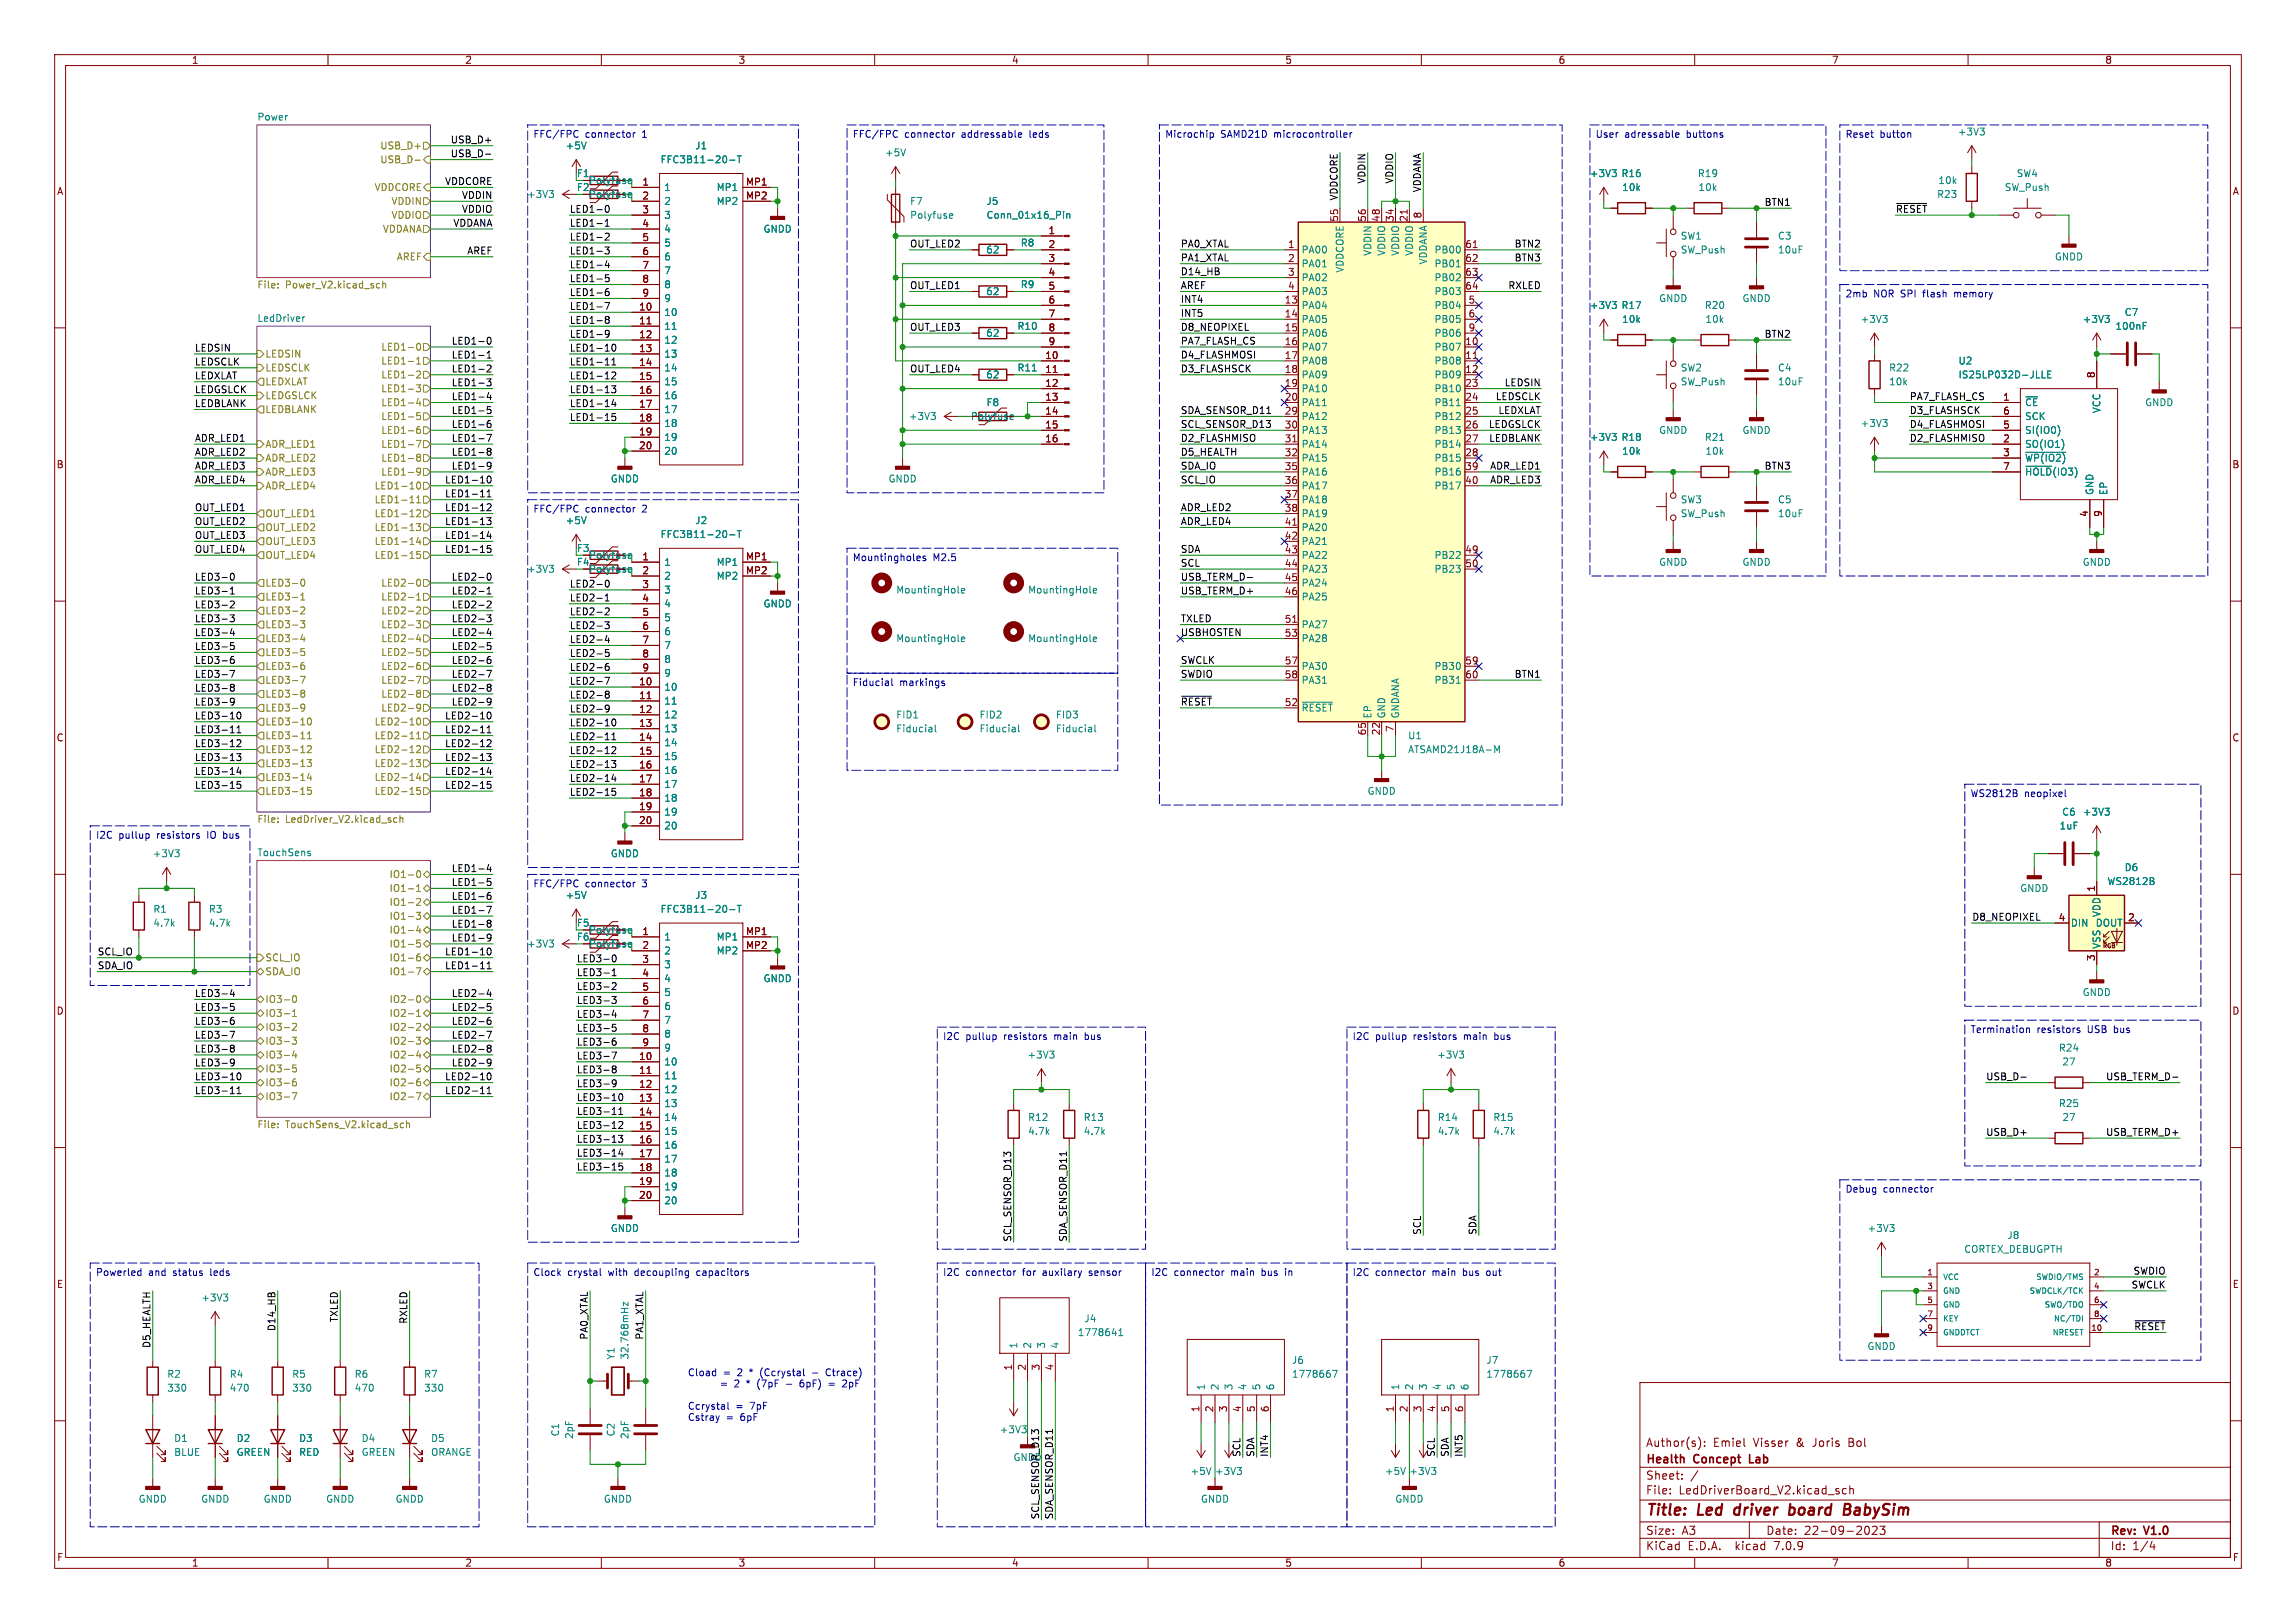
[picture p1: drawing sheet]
<svg xmlns="http://www.w3.org/2000/svg" width="420mm" height="297mm" viewBox="0 0 420 297" stroke-linecap="round" stroke-linejoin="round" font-family="sans-serif">
<defs><g id="words">
<g font-size="2.8" fill="#840000">
<text x="301" y="277.9">Title:</text>
<text x="310.6" y="277.9">Led</text>
<text x="318.1" y="277.9">driver</text>
<text x="328.9" y="277.9">board</text>
<text x="339.7" y="277.9">BabySim</text>
</g>
<g font-size="2.1" fill="#840000">
<text x="301" y="268.2">Health</text>
<text x="301" y="265">Author(s):</text>
<text x="309.9" y="268.2">Concept</text>
<text x="313.4" y="265">Emiel</text>
<text x="320.7" y="268.2">Lab</text>
<text x="320.8" y="265">Visser</text>
<text x="328.7" y="265">&amp;</text>
<text x="331.9" y="265">Joris</text>
<text x="338.6" y="265">Bol</text>
<text x="301" y="273.7">File:</text>
<text x="301" y="271">Sheet:</text>
<text x="307.1" y="273.7">LedDriverBoard_V2.kicad_sch</text>
<text x="301" y="281.1">Size:</text>
<text x="307.6" y="281.1">A3</text>
<text x="323" y="281.1">Date:</text>
<text x="330" y="281.1">22-09-2023</text>
<text x="386" y="281.3">Rev:</text>
<text x="392.4" y="281.3">V1.0</text>
<text x="301" y="283.9">KiCad</text>
<text x="308.7" y="283.9">E.D.A.</text>
<text x="317.6" y="283.9">kicad</text>
<text x="324.8" y="283.9">7.0.9</text>
<text x="386" y="283.9">Id:</text>
<text x="390.1" y="283.9">1/4</text>
</g>
<g font-size="1.8" fill="#840000">
<text x="35" y="11.9">1</text>
<text x="85" y="11.9">2</text>
<text x="135" y="11.9">3</text>
<text x="185" y="11.9">4</text>
<text x="235" y="11.9">5</text>
<text x="285" y="11.9">6</text>
<text x="335" y="11.9">7</text>
<text x="385" y="11.9">8</text>
<text x="10.3" y="35.9">A</text>
<text x="105.4" y="35.2">F2</text>
<text x="107.6" y="33.9">Polyfuse</text>
<text x="117.4" y="34">1</text>
<text x="136.4" y="34">MP1</text>
<text x="408.3" y="35.9">A</text>
<text x="107.6" y="36.4">Polyfuse</text>
<text x="117.4" y="36.6">2</text>
<text x="117.4" y="39.1">3</text>
<text x="117.4" y="41.7">4</text>
<text x="136.4" y="36.6">MP2</text>
<text x="244.9" y="40.7" transform="rotate(-90 244.9 40.7)">55</text>
<text x="249.9" y="40.7" transform="rotate(-90 249.9 40.7)">56</text>
<text x="252.5" y="40.7" transform="rotate(-90 252.5 40.7)">48</text>
<text x="255" y="40.7" transform="rotate(-90 255 40.7)">34</text>
<text x="257.6" y="40.7" transform="rotate(-90 257.6 40.7)">21</text>
<text x="260.1" y="40.1" transform="rotate(-90 260.1 40.1)">8</text>
<text x="117.4" y="44.2">5</text>
<text x="117.4" y="46.7">6</text>
<text x="191.7" y="42.9">1</text>
<text x="191.7" y="45.5">2</text>
<text x="235.5" y="45.5">1</text>
<text x="267.9" y="45.5">61</text>
<text x="117.4" y="49.3">7</text>
<text x="117.4" y="51.8">8</text>
<text x="191.7" y="48">3</text>
<text x="191.7" y="50.5">4</text>
<text x="191.7" y="53.1">5</text>
<text x="235.5" y="48">2</text>
<text x="235.5" y="50.5">3</text>
<text x="235.5" y="53.1">4</text>
<text x="267.9" y="48">62</text>
<text x="267.9" y="50.5">63</text>
<text x="267.9" y="53.1">64</text>
<text x="116.8" y="56.9">10</text>
<text x="116.8" y="59.4">11</text>
<text x="117.4" y="54.4">9</text>
<text x="191.7" y="55.6">6</text>
<text x="191.7" y="58.2">7</text>
<text x="234.9" y="55.6">13</text>
<text x="234.9" y="58.2">14</text>
<text x="268.5" y="55.6">5</text>
<text x="268.5" y="58.2">6</text>
<text x="116.8" y="62">12</text>
<text x="116.8" y="64.5">13</text>
<text x="191.1" y="65.8">10</text>
<text x="191.7" y="60.7">8</text>
<text x="191.7" y="63.2">9</text>
<text x="234.9" y="60.7">15</text>
<text x="234.9" y="63.2">16</text>
<text x="234.9" y="65.8">17</text>
<text x="267.9" y="63.2">10</text>
<text x="267.9" y="65.8">11</text>
<text x="268.5" y="60.7">9</text>
<text x="116.8" y="67.1">14</text>
<text x="116.8" y="69.6">15</text>
<text x="191.1" y="68.3">11</text>
<text x="191.1" y="70.9">12</text>
<text x="234.9" y="68.3">18</text>
<text x="234.9" y="70.9">19</text>
<text x="267.9" y="68.3">12</text>
<text x="267.9" y="70.9">23</text>
<text x="383.3" y="69.3" transform="rotate(-90 383.3 69.3)">8</text>
<text x="116.8" y="72.1">16</text>
<text x="116.8" y="74.7">17</text>
<text x="116.8" y="77.2">18</text>
<text x="177.5" y="77.1">Polyfuse</text>
<text x="191.1" y="73.4">13</text>
<text x="191.1" y="75.9">14</text>
<text x="234.9" y="73.4">20</text>
<text x="234.9" y="75.9">29</text>
<text x="267.9" y="73.4">24</text>
<text x="267.9" y="75.9">25</text>
<text x="366.3" y="75.9">6</text>
<text x="366.3" y="73.4">1</text>
<text x="116.8" y="79.8">19</text>
<text x="116.8" y="82.3">20</text>
<text x="191.1" y="78.5">15</text>
<text x="191.1" y="81">16</text>
<text x="234.9" y="78.5">30</text>
<text x="234.9" y="81">31</text>
<text x="234.9" y="83.6">32</text>
<text x="267.9" y="78.5">26</text>
<text x="267.9" y="81">27</text>
<text x="267.9" y="83.6">28</text>
<text x="366.3" y="81">2</text>
<text x="366.3" y="83.6">3</text>
<text x="366.3" y="78.5">5</text>
<text x="10.3" y="85.9">B</text>
<text x="234.9" y="86.1">35</text>
<text x="234.9" y="88.6">36</text>
<text x="267.9" y="86.1">39</text>
<text x="267.9" y="88.6">40</text>
<text x="366.3" y="86.1">7</text>
<text x="408.2" y="85.9">B</text>
<text x="234.9" y="91.2">37</text>
<text x="234.9" y="93.7">38</text>
<text x="382" y="94.7" transform="rotate(-90 382 94.7)">4</text>
<text x="384.6" y="94.7" transform="rotate(-90 384.6 94.7)">9</text>
<text x="105.4" y="101.2">F3</text>
<text x="234.9" y="96.3">41</text>
<text x="234.9" y="98.8">42</text>
<text x="234.9" y="101.3">43</text>
<text x="267.9" y="101.3">49</text>
<text x="105.4" y="103.7">F4</text>
<text x="107.6" y="105">Polyfuse</text>
<text x="117.4" y="102.6">1</text>
<text x="117.4" y="105.2">2</text>
<text x="117.4" y="107.7">3</text>
<text x="136.4" y="102.6">MP1</text>
<text x="136.4" y="105.2">MP2</text>
<text x="234.9" y="103.9">44</text>
<text x="234.9" y="106.4">45</text>
<text x="267.9" y="103.9">50</text>
<text x="117.4" y="110.2">4</text>
<text x="117.4" y="112.8">5</text>
<text x="234.9" y="109">46</text>
<text x="117.4" y="115.3">6</text>
<text x="117.4" y="117.9">7</text>
<text x="234.9" y="114">51</text>
<text x="234.9" y="116.6">53</text>
<text x="116.8" y="125.5">10</text>
<text x="117.4" y="120.4">8</text>
<text x="117.4" y="122.9">9</text>
<text x="234.9" y="121.7">57</text>
<text x="234.9" y="124.2">58</text>
<text x="267.9" y="121.7">59</text>
<text x="267.9" y="124.2">60</text>
<text x="116.8" y="128">11</text>
<text x="116.8" y="130.6">12</text>
<text x="234.9" y="129.3">52</text>
<text x="10.3" y="135.9">C</text>
<text x="116.8" y="133.1">13</text>
<text x="116.8" y="135.6">14</text>
<text x="249.9" y="134.7" transform="rotate(-90 249.9 134.7)">65</text>
<text x="252.5" y="134.7" transform="rotate(-90 252.5 134.7)">22</text>
<text x="255" y="134.1" transform="rotate(-90 255 134.1)">7</text>
<text x="408.2" y="135.9">C</text>
<text x="116.8" y="138.2">15</text>
<text x="116.8" y="140.7">16</text>
<text x="116.8" y="143.3">17</text>
<text x="116.8" y="145.8">18</text>
<text x="116.8" y="148.3">19</text>
<text x="116.8" y="150.9">20</text>
<text x="383.3" y="163.3" transform="rotate(-90 383.3 163.3)">1</text>
<text x="105.4" y="169.8">F5</text>
<text x="105.4" y="172.3">F6</text>
<text x="107.6" y="171">Polyfuse</text>
<text x="107.6" y="173.6">Polyfuse</text>
<text x="117.4" y="171.2">1</text>
<text x="117.4" y="173.7">2</text>
<text x="136.4" y="171.2">MP1</text>
<text x="136.4" y="173.7">MP2</text>
<text x="376.5" y="168.7">4</text>
<text x="389.2" y="168.7">2</text>
<text x="117.4" y="176.3">3</text>
<text x="117.4" y="178.8">4</text>
<text x="383.3" y="176" transform="rotate(-90 383.3 176)">3</text>
<text x="10.3" y="185.9">D</text>
<text x="117.4" y="181.4">5</text>
<text x="117.4" y="183.9">6</text>
<text x="408.2" y="185.9">D</text>
<text x="117.4" y="186.4">7</text>
<text x="117.4" y="189">8</text>
<text x="117.4" y="191.5">9</text>
<text x="116.8" y="194.1">10</text>
<text x="116.8" y="196.6">11</text>
<text x="116.8" y="199.1">12</text>
<text x="116.8" y="201.7">13</text>
<text x="116.8" y="204.2">14</text>
<text x="116.8" y="206.8">15</text>
<text x="116.8" y="209.3">16</text>
<text x="116.8" y="211.8">17</text>
<text x="116.8" y="214.4">18</text>
<text x="116.8" y="216.9">19</text>
<text x="116.8" y="219.5">20</text>
<text x="10.3" y="235.9">E</text>
<text x="408.3" y="235.9">E</text>
<text x="185.2" y="250.9" transform="rotate(-90 185.2 250.9)">1</text>
<text x="187.7" y="250.9" transform="rotate(-90 187.7 250.9)">2</text>
<text x="190.2" y="250.9" transform="rotate(-90 190.2 250.9)">3</text>
<text x="192.8" y="250.9" transform="rotate(-90 192.8 250.9)">4</text>
<text x="219.5" y="258.5" transform="rotate(-90 219.5 258.5)">1</text>
<text x="222" y="258.5" transform="rotate(-90 222 258.5)">2</text>
<text x="224.5" y="258.5" transform="rotate(-90 224.5 258.5)">3</text>
<text x="227.1" y="258.5" transform="rotate(-90 227.1 258.5)">4</text>
<text x="229.6" y="258.5" transform="rotate(-90 229.6 258.5)">5</text>
<text x="232.2" y="258.5" transform="rotate(-90 232.2 258.5)">6</text>
<text x="255" y="258.5" transform="rotate(-90 255 258.5)">1</text>
<text x="257.6" y="258.5" transform="rotate(-90 257.6 258.5)">2</text>
<text x="260.1" y="258.5" transform="rotate(-90 260.1 258.5)">3</text>
<text x="262.6" y="258.5" transform="rotate(-90 262.6 258.5)">4</text>
<text x="265.2" y="258.5" transform="rotate(-90 265.2 258.5)">5</text>
<text x="267.7" y="258.5" transform="rotate(-90 267.7 258.5)">6</text>
<text x="10.3" y="285.9">F</text>
<text x="35" y="286.9">1</text>
<text x="85" y="286.9">2</text>
<text x="135" y="286.9">3</text>
<text x="185" y="286.9">4</text>
<text x="235" y="286.9">5</text>
<text x="285" y="286.9">6</text>
<text x="335" y="286.9">7</text>
<text x="385" y="286.9">8</text>
<text x="408.3" y="285.9">F</text>
</g>
<g font-size="1.8" fill="#008484">
<text x="47" y="22.1">Power</text>
<text x="103.4" y="27.5">+5V</text>
<text x="127.1" y="27.5">J1</text>
<text x="161.8" y="28.8">+5V</text>
<text x="358" y="25">+3V3</text>
<text x="105.4" y="32.6">F1</text>
<text x="120.7" y="30.1">FFC3B11-20-T</text>
<text x="121.4" y="35.2">1</text>
<text x="131" y="35.2">MP1</text>
<text x="290.7" y="32.6">+3V3</text>
<text x="296.5" y="32.6">R16</text>
<text x="296.6" y="35.2">10k</text>
<text x="310.5" y="32.6">R19</text>
<text x="310.6" y="35.2">10k</text>
<text x="354.5" y="33.9">10k</text>
<text x="366.6" y="35.2">SW_Push</text>
<text x="368.8" y="32.6">SW4</text>
<text x="96.3" y="36.4">+3V3</text>
<text x="121.4" y="37.7">2</text>
<text x="121.4" y="40.2">3</text>
<text x="131" y="37.7">MP2</text>
<text x="166.4" y="37.7">F7</text>
<text x="166.4" y="40.2">Polyfuse</text>
<text x="180.3" y="37.7">J5</text>
<text x="180.3" y="40.2">Conn_01x16_Pin</text>
<text x="354.2" y="36.4">R23</text>
<text x="121.4" y="42.8">4</text>
<text x="121.4" y="45.3">5</text>
<text x="121.4" y="47.9">6</text>
<text x="139.6" y="42.8">GNDD</text>
<text x="180.3" y="46.6">62</text>
<text x="186.6" y="45.3">R8</text>
<text x="238" y="46.6">PA00</text>
<text x="251.1" y="46.9" transform="rotate(-90 251.1 46.9)">VDDIN</text>
<text x="253.6" y="46.9" transform="rotate(-90 253.6 46.9)">VDDIO</text>
<text x="256.1" y="46.9" transform="rotate(-90 256.1 46.9)">VDDIO</text>
<text x="258.7" y="46.9" transform="rotate(-90 258.7 46.9)">VDDIO</text>
<text x="262.3" y="46.6">PB00</text>
<text x="307.4" y="44">SW1</text>
<text x="307.4" y="46.6">SW_Push</text>
<text x="325.1" y="44">C3</text>
<text x="325.1" y="46.6">10uF</text>
<text x="375.8" y="47.9">GNDD</text>
<text x="121.4" y="50.4">7</text>
<text x="121.4" y="52.9">8</text>
<text x="186.6" y="52.9">R9</text>
<text x="238" y="49.1">PA01</text>
<text x="238" y="51.7">PA02</text>
<text x="246" y="50" transform="rotate(-90 246 50)">VDDCORE</text>
<text x="261.2" y="48.5" transform="rotate(-90 261.2 48.5)">VDDANA</text>
<text x="262.3" y="49.1">PB01</text>
<text x="262.3" y="51.7">PB02</text>
<text x="47" y="59">LedDriver</text>
<text x="121.4" y="58">10</text>
<text x="121.4" y="55.5">9</text>
<text x="180.3" y="54.2">62</text>
<text x="238" y="56.7">PA04</text>
<text x="238" y="59.3">PA05</text>
<text x="238" y="54.2">PA03</text>
<text x="262.3" y="56.7">PB04</text>
<text x="262.3" y="59.3">PB05</text>
<text x="262.3" y="54.2">PB03</text>
<text x="290.7" y="56.7">+3V3</text>
<text x="296.5" y="56.7">R17</text>
<text x="296.6" y="59.3">10k</text>
<text x="303.4" y="55.5">GNDD</text>
<text x="311.7" y="56.7">R20</text>
<text x="311.9" y="59.3">10k</text>
<text x="318.6" y="55.5">GNDD</text>
<text x="340.3" y="59.3">+3V3</text>
<text x="380.9" y="59.3">+3V3</text>
<text x="388.5" y="58">C7</text>
<text x="121.4" y="60.6">11</text>
<text x="121.4" y="63.1">12</text>
<text x="121.4" y="65.6">13</text>
<text x="180.3" y="61.8">62</text>
<text x="186" y="60.6">R10</text>
<text x="238" y="61.8">PA06</text>
<text x="238" y="64.4">PA07</text>
<text x="262.3" y="64.4">PB07</text>
<text x="262.3" y="61.8">PB06</text>
<text x="386.9" y="60.6">100nF</text>
<text x="121.4" y="68.2">14</text>
<text x="121.4" y="70.7">15</text>
<text x="180.3" y="69.4">62</text>
<text x="186" y="68.2">R11</text>
<text x="238" y="66.9">PA08</text>
<text x="238" y="69.4">PA09</text>
<text x="238" y="72">PA10</text>
<text x="262.3" y="66.9">PB08</text>
<text x="262.3" y="69.4">PB09</text>
<text x="262.3" y="72">PB10</text>
<text x="307.4" y="68.2">SW2</text>
<text x="307.4" y="70.7">SW_Push</text>
<text x="325.1" y="68.2">C4</text>
<text x="325.1" y="70.7">10uF</text>
<text x="345.5" y="68.2">R22</text>
<text x="345.5" y="70.7">10k</text>
<text x="358.2" y="66.9">U2</text>
<text x="358.2" y="69.4">IS25LP032D-JLLE</text>
<text x="121.4" y="73.3">16</text>
<text x="121.4" y="75.8">17</text>
<text x="166.2" y="77.1">+3V3</text>
<text x="180.4" y="74.5">F8</text>
<text x="238" y="74.5">PA11</text>
<text x="238" y="77.1">PA12</text>
<text x="262.3" y="74.5">PB11</text>
<text x="262.3" y="77.1">PB12</text>
<text x="370.3" y="77.1">SCK</text>
<text x="370.3" y="74.5">~{CE}</text>
<text x="384.4" y="75.7" transform="rotate(-90 384.4 75.7)">VCC</text>
<text x="392.3" y="74.5">GNDD</text>
<text x="121.4" y="78.3">18</text>
<text x="121.4" y="80.9">19</text>
<text x="121.4" y="83.4">20</text>
<text x="238" y="79.6">PA13</text>
<text x="238" y="82.1">PA14</text>
<text x="262.3" y="79.6">PB13</text>
<text x="262.3" y="82.1">PB14</text>
<text x="290.7" y="80.9">+3V3</text>
<text x="296.5" y="80.9">R18</text>
<text x="296.6" y="83.4">10k</text>
<text x="303.4" y="79.6">GNDD</text>
<text x="311.7" y="80.9">R21</text>
<text x="311.9" y="83.4">10k</text>
<text x="318.6" y="79.6">GNDD</text>
<text x="340.3" y="78.3">+3V3</text>
<text x="370.3" y="82.1">SO(IO1)</text>
<text x="370.3" y="79.6">SI(IO0)</text>
<text x="111.6" y="88.5">GNDD</text>
<text x="162.4" y="88.5">GNDD</text>
<text x="238" y="84.7">PA15</text>
<text x="238" y="87.2">PA16</text>
<text x="238" y="89.8">PA17</text>
<text x="262.3" y="84.7">PB15</text>
<text x="262.3" y="87.2">PB16</text>
<text x="262.3" y="89.8">PB17</text>
<text x="370.3" y="84.7">~{WP(IO2)}</text>
<text x="370.3" y="87.2">~{HOLD}(IO3)</text>
<text x="238" y="92.3">PA18</text>
<text x="238" y="94.8">PA19</text>
<text x="307.4" y="92.3">SW3</text>
<text x="307.4" y="94.8">SW_Push</text>
<text x="325.1" y="92.3">C5</text>
<text x="325.1" y="94.8">10uF</text>
<text x="383.1" y="90.7" transform="rotate(-90 383.1 90.7)">GND</text>
<text x="385.7" y="90.7" transform="rotate(-90 385.7 90.7)">EP</text>
<text x="103.4" y="96.1">+5V</text>
<text x="120.7" y="98.7">FFC3B11-20-T</text>
<text x="127.1" y="96.1">J2</text>
<text x="238" y="97.4">PA20</text>
<text x="238" y="99.9">PA21</text>
<text x="96.3" y="105">+3V3</text>
<text x="107.6" y="102.5">Polyfuse</text>
<text x="121.4" y="103.7">1</text>
<text x="121.4" y="106.3">2</text>
<text x="131" y="103.7">MP1</text>
<text x="131" y="106.3">MP2</text>
<text x="238" y="102.5">PA22</text>
<text x="238" y="105">PA23</text>
<text x="238" y="107.5">PA24</text>
<text x="262.3" y="102.5">PB22</text>
<text x="262.3" y="105">PB23</text>
<text x="303.4" y="103.7">GNDD</text>
<text x="318.6" y="103.7">GNDD</text>
<text x="380.9" y="103.7">GNDD</text>
<text x="121.4" y="108.8">3</text>
<text x="121.4" y="111.4">4</text>
<text x="121.4" y="113.9">5</text>
<text x="139.6" y="111.4">GNDD</text>
<text x="163.8" y="108.8">MountingHole</text>
<text x="188" y="108.8">MountingHole</text>
<text x="238" y="110.1">PA25</text>
<text x="121.4" y="116.4">6</text>
<text x="121.4" y="119">7</text>
<text x="163.8" y="117.7">MountingHole</text>
<text x="188" y="117.7">MountingHole</text>
<text x="238" y="115.2">PA27</text>
<text x="238" y="117.7">PA28</text>
<text x="121.4" y="121.5">8</text>
<text x="121.4" y="124.1">9</text>
<text x="238" y="122.8">PA30</text>
<text x="238" y="125.3">PA31</text>
<text x="262.3" y="122.8">PB30</text>
<text x="262.3" y="125.3">PB31</text>
<text x="121.4" y="126.6">10</text>
<text x="121.4" y="129.1">11</text>
<text x="121.4" y="131.7">12</text>
<text x="163.8" y="131.7">FID1</text>
<text x="179.1" y="131.7">FID2</text>
<text x="193" y="131.7">FID3</text>
<text x="238" y="130.4">~{RESET}</text>
<text x="251.1" y="131.6" transform="rotate(-90 251.1 131.6)">EP</text>
<text x="253.6" y="131.6" transform="rotate(-90 253.6 131.6)">GND</text>
<text x="256.1" y="131.6" transform="rotate(-90 256.1 131.6)">GNDANA</text>
<text x="121.4" y="134.2">13</text>
<text x="121.4" y="136.8">14</text>
<text x="163.8" y="134.2">Fiducial</text>
<text x="179.1" y="134.2">Fiducial</text>
<text x="193" y="134.2">Fiducial</text>
<text x="257.5" y="135.5">U1</text>
<text x="121.4" y="139.3">15</text>
<text x="121.4" y="141.8">16</text>
<text x="257.5" y="138">ATSAMD21J18A-M</text>
<text x="121.4" y="144.4">17</text>
<text x="121.4" y="146.9">18</text>
<text x="121.4" y="149.5">19</text>
<text x="250.1" y="145.6">GNDD</text>
<text x="377.1" y="149.5">C6</text>
<text x="380.9" y="149.5">+3V3</text>
<text x="121.4" y="152">20</text>
<text x="376.6" y="152">1uF</text>
<text x="27.8" y="157.1">+3V3</text>
<text x="47" y="156.8">TouchSens</text>
<text x="111.6" y="157.1">GNDD</text>
<text x="388.5" y="159.6">D6</text>
<text x="27.9" y="167.2">R1</text>
<text x="38.1" y="167.2">R3</text>
<text x="103.4" y="164.7">+5V</text>
<text x="120.7" y="167.2">FFC3B11-20-T</text>
<text x="127.1" y="164.7">J3</text>
<text x="369.4" y="163.4">GNDD</text>
<text x="384.4" y="167.9" transform="rotate(-90 384.4 167.9)">VDD</text>
<text x="385.4" y="162.2">WS2812B</text>
<text x="27.9" y="169.8">4.7k</text>
<text x="38.1" y="169.8">4.7k</text>
<text x="96.3" y="173.6">+3V3</text>
<text x="121.4" y="172.3">1</text>
<text x="131" y="172.3">MP1</text>
<text x="378.7" y="169.8">DIN</text>
<text x="383.3" y="169.8">DOUT</text>
<text x="384.4" y="173.7" transform="rotate(-90 384.4 173.7)">VSS</text>
<text x="121.4" y="174.9">2</text>
<text x="121.4" y="177.4">3</text>
<text x="121.4" y="179.9">4</text>
<text x="131" y="174.9">MP2</text>
<text x="139.6" y="179.9">GNDD</text>
<text x="121.4" y="182.5">5</text>
<text x="121.4" y="185">6</text>
<text x="380.9" y="182.5">GNDD</text>
<text x="121.4" y="187.6">7</text>
<text x="121.4" y="190.1">8</text>
<text x="121.4" y="195.2">10</text>
<text x="121.4" y="197.7">11</text>
<text x="121.4" y="192.6">9</text>
<text x="187.9" y="193.9">+3V3</text>
<text x="262.8" y="193.9">+3V3</text>
<text x="376.5" y="192.6">R24</text>
<text x="377.1" y="195.2">27</text>
<text x="121.4" y="200.3">12</text>
<text x="121.4" y="202.8">13</text>
<text x="376.5" y="202.8">R25</text>
<text x="121.4" y="205.3">14</text>
<text x="121.4" y="207.9">15</text>
<text x="188" y="207.9">4.7k</text>
<text x="188" y="205.3">R12</text>
<text x="198.1" y="207.9">4.7k</text>
<text x="198.1" y="205.3">R13</text>
<text x="262.9" y="205.3">R14</text>
<text x="262.9" y="207.9">4.7k</text>
<text x="273.1" y="205.3">R15</text>
<text x="273.1" y="207.9">4.7k</text>
<text x="377.1" y="205.3">27</text>
<text x="121.4" y="210.4">16</text>
<text x="121.4" y="213">17</text>
<text x="121.4" y="215.5">18</text>
<text x="121.4" y="218">19</text>
<text x="121.4" y="220.6">20</text>
<text x="111.6" y="225.7">GNDD</text>
<text x="341.5" y="225.7">+3V3</text>
<text x="367.1" y="226.9">J8</text>
<text x="359.2" y="229.5">CORTEX_DEBUGPTH</text>
<text x="36.7" y="238.4">+3V3</text>
<text x="197.1" y="244.7">1778641</text>
<text x="198.3" y="242.2">J4</text>
<text x="112.6" y="248.9" transform="rotate(-90 112.6 248.9)">Y1</text>
<text x="115.2" y="248.9" transform="rotate(-90 115.2 248.9)">32.768mHz</text>
<text x="186.3" y="246.9" transform="rotate(-90 186.3 246.9)">1</text>
<text x="188.8" y="246.9" transform="rotate(-90 188.8 246.9)">2</text>
<text x="191.4" y="246.9" transform="rotate(-90 191.4 246.9)">3</text>
<text x="193.9" y="246.9" transform="rotate(-90 193.9 246.9)">4</text>
<text x="236.2" y="249.8">J6</text>
<text x="271.8" y="249.8">J7</text>
<text x="341.5" y="247.2">GNDD</text>
<text x="30.5" y="252.3">R2</text>
<text x="30.5" y="254.9">330</text>
<text x="41.9" y="252.3">R4</text>
<text x="41.9" y="254.9">470</text>
<text x="53.3" y="252.3">R5</text>
<text x="53.3" y="254.9">330</text>
<text x="64.8" y="252.3">R6</text>
<text x="64.8" y="254.9">470</text>
<text x="77.5" y="252.3">R7</text>
<text x="77.5" y="254.9">330</text>
<text x="220.6" y="254.5" transform="rotate(-90 220.6 254.5)">1</text>
<text x="223.1" y="254.5" transform="rotate(-90 223.1 254.5)">2</text>
<text x="225.7" y="254.5" transform="rotate(-90 225.7 254.5)">3</text>
<text x="228.2" y="254.5" transform="rotate(-90 228.2 254.5)">4</text>
<text x="230.7" y="254.5" transform="rotate(-90 230.7 254.5)">5</text>
<text x="233.3" y="254.5" transform="rotate(-90 233.3 254.5)">6</text>
<text x="236.2" y="252.3">1778667</text>
<text x="256.1" y="254.5" transform="rotate(-90 256.1 254.5)">1</text>
<text x="258.7" y="254.5" transform="rotate(-90 258.7 254.5)">2</text>
<text x="261.2" y="254.5" transform="rotate(-90 261.2 254.5)">3</text>
<text x="263.8" y="254.5" transform="rotate(-90 263.8 254.5)">4</text>
<text x="266.3" y="254.5" transform="rotate(-90 266.3 254.5)">5</text>
<text x="268.8" y="254.5" transform="rotate(-90 268.8 254.5)">6</text>
<text x="271.8" y="252.3">1778667</text>
<text x="102.5" y="263" transform="rotate(-90 102.5 263)">C1</text>
<text x="105" y="263.4" transform="rotate(-90 105 263.4)">2pF</text>
<text x="112.6" y="263" transform="rotate(-90 112.6 263)">C2</text>
<text x="115.2" y="263.4" transform="rotate(-90 115.2 263.4)">2pF</text>
<text x="182.8" y="262.5">+3V3</text>
<text x="31.8" y="264.1">D1</text>
<text x="31.8" y="266.6">BLUE</text>
<text x="43.2" y="264.1">D2</text>
<text x="43.2" y="266.6">GREEN</text>
<text x="54.6" y="264.1">D3</text>
<text x="54.6" y="266.6">RED</text>
<text x="66" y="264.1">D4</text>
<text x="66" y="266.6">GREEN</text>
<text x="78.7" y="264.1">D5</text>
<text x="78.7" y="266.6">ORANGE</text>
<text x="25.3" y="275.2">GNDD</text>
<text x="36.7" y="275.2">GNDD</text>
<text x="48.1" y="275.2">GNDD</text>
<text x="59.6" y="275.2">GNDD</text>
<text x="72.3" y="275.2">GNDD</text>
<text x="110.4" y="275.2">GNDD</text>
<text x="217.7" y="270.1">+5V</text>
<text x="219.6" y="275.2">GNDD</text>
<text x="222.1" y="270.1">+3V3</text>
<text x="253.2" y="270.1">+5V</text>
<text x="255.1" y="275.2">GNDD</text>
<text x="257.7" y="270.1">+3V3</text>
</g>
<g font-size="1.8" fill="#848400">
<text x="69.5" y="27.5">USB_D+</text>
<text x="68.4" y="35.2">VDDCORE</text>
<text x="69.5" y="30.1">USB_D-</text>
<text x="71.5" y="37.7">VDDIN</text>
<text x="71.5" y="40.2">VDDIO</text>
<text x="69.9" y="42.8">VDDANA</text>
<text x="72.5" y="47.9">AREF</text>
<text x="47" y="53.1">File:</text>
<text x="52.2" y="53.1">Power_V2.kicad_sch</text>
<text x="48.5" y="65.6">LEDSIN</text>
<text x="69.6" y="64.4">LED1-0</text>
<text x="48.5" y="68.2">LEDSCLK</text>
<text x="48.5" y="70.7">LEDXLAT</text>
<text x="69.6" y="69.4">LED1-2</text>
<text x="69.6" y="72">LED1-3</text>
<text x="69.6" y="66.9">LED1-1</text>
<text x="48.5" y="75.8">LEDBLANK</text>
<text x="48.5" y="73.3">LEDGSLCK</text>
<text x="69.6" y="74.5">LED1-4</text>
<text x="69.6" y="77.1">LED1-5</text>
<text x="48.5" y="82.1">ADR_LED1</text>
<text x="69.6" y="79.6">LED1-6</text>
<text x="69.6" y="82.1">LED1-7</text>
<text x="48.5" y="89.8">ADR_LED4</text>
<text x="48.5" y="87.2">ADR_LED3</text>
<text x="48.5" y="84.7">ADR_LED2</text>
<text x="68.4" y="89.8">LED1-10</text>
<text x="69.6" y="87.2">LED1-9</text>
<text x="69.6" y="84.7">LED1-8</text>
<text x="48.5" y="94.8">OUT_LED1</text>
<text x="68.4" y="92.3">LED1-11</text>
<text x="68.4" y="94.8">LED1-12</text>
<text x="48.5" y="99.9">OUT_LED3</text>
<text x="48.5" y="97.4">OUT_LED2</text>
<text x="68.4" y="99.9">LED1-14</text>
<text x="68.4" y="97.4">LED1-13</text>
<text x="48.5" y="107.5">LED3-0</text>
<text x="48.5" y="102.5">OUT_LED4</text>
<text x="68.4" y="102.5">LED1-15</text>
<text x="69.6" y="107.5">LED2-0</text>
<text x="48.5" y="112.6">LED3-2</text>
<text x="48.5" y="110.1">LED3-1</text>
<text x="69.6" y="110.1">LED2-1</text>
<text x="69.6" y="112.6">LED2-2</text>
<text x="48.5" y="117.7">LED3-4</text>
<text x="48.5" y="115.2">LED3-3</text>
<text x="69.6" y="115.2">LED2-3</text>
<text x="69.6" y="117.7">LED2-4</text>
<text x="48.5" y="120.2">LED3-5</text>
<text x="48.5" y="122.8">LED3-6</text>
<text x="48.5" y="125.3">LED3-7</text>
<text x="69.6" y="125.3">LED2-7</text>
<text x="69.6" y="122.8">LED2-6</text>
<text x="69.6" y="120.2">LED2-5</text>
<text x="48.5" y="130.4">LED3-9</text>
<text x="48.5" y="127.9">LED3-8</text>
<text x="69.6" y="130.4">LED2-9</text>
<text x="69.6" y="127.9">LED2-8</text>
<text x="48.5" y="135.5">LED3-11</text>
<text x="48.5" y="132.9">LED3-10</text>
<text x="68.4" y="135.5">LED2-11</text>
<text x="68.4" y="132.9">LED2-10</text>
<text x="48.5" y="143.1">LED3-14</text>
<text x="48.5" y="140.6">LED3-13</text>
<text x="48.5" y="138">LED3-12</text>
<text x="68.4" y="138">LED2-12</text>
<text x="68.4" y="143.1">LED2-14</text>
<text x="68.4" y="140.6">LED2-13</text>
<text x="48.5" y="145.6">LED3-15</text>
<text x="68.4" y="145.6">LED2-15</text>
<text x="47" y="150.9">File:</text>
<text x="52.2" y="150.9">LedDriver_V2.kicad_sch</text>
<text x="71.1" y="160.9">IO1-0</text>
<text x="71.1" y="163.4">IO1-1</text>
<text x="71.1" y="166">IO1-2</text>
<text x="71.1" y="168.5">IO1-3</text>
<text x="71.1" y="171">IO1-4</text>
<text x="71.1" y="173.6">IO1-5</text>
<text x="48.5" y="176.1">SCL_IO</text>
<text x="48.5" y="178.7">SDA_IO</text>
<text x="71.1" y="176.1">IO1-6</text>
<text x="71.1" y="178.7">IO1-7</text>
<text x="48.5" y="183.7">IO3-0</text>
<text x="71.1" y="183.7">IO2-0</text>
<text x="48.5" y="186.3">IO3-1</text>
<text x="48.5" y="188.8">IO3-2</text>
<text x="48.5" y="191.4">IO3-3</text>
<text x="71.1" y="191.4">IO2-3</text>
<text x="71.1" y="186.3">IO2-1</text>
<text x="71.1" y="188.8">IO2-2</text>
<text x="48.5" y="196.4">IO3-5</text>
<text x="48.5" y="193.9">IO3-4</text>
<text x="71.1" y="196.4">IO2-5</text>
<text x="71.1" y="193.9">IO2-4</text>
<text x="48.5" y="199">IO3-6</text>
<text x="48.5" y="201.5">IO3-7</text>
<text x="71.1" y="199">IO2-6</text>
<text x="71.1" y="201.5">IO2-7</text>
<text x="47" y="206.8">File:</text>
<text x="52.2" y="206.8">TouchSens_V2.kicad_sch</text>
</g>
<g font-size="1.8">
<text x="82.3" y="26.3">USB_D+</text>
<text x="82.3" y="28.9">USB_D-</text>
<text x="81.3" y="33.9">VDDCORE</text>
<text x="249.8" y="33.7" transform="rotate(-90 249.8 33.7)">VDDIN</text>
<text x="254.9" y="33.7" transform="rotate(-90 254.9 33.7)">VDDIO</text>
<text x="260" y="35.3" transform="rotate(-90 260 35.3)">VDDANA</text>
<text x="82.8" y="41.6">VDDANA</text>
<text x="84.4" y="39">VDDIO</text>
<text x="84.4" y="36.5">VDDIN</text>
<text x="104.1" y="41.6">LED1-1</text>
<text x="104.1" y="39">LED1-0</text>
<text x="244.8" y="36.8" transform="rotate(-90 244.8 36.8)">VDDCORE</text>
<text x="322.7" y="37.7">BTN1</text>
<text x="346.7" y="39">~{RESET}</text>
<text x="85.4" y="46.6">AREF</text>
<text x="104.1" y="46.6">LED1-3</text>
<text x="104.1" y="44.1">LED1-2</text>
<text x="166.4" y="45.4">OUT_LED2</text>
<text x="215.9" y="47.9">PA1_XTAL</text>
<text x="215.9" y="45.4">PA0_XTAL</text>
<text x="277" y="45.4">BTN2</text>
<text x="277" y="47.9">BTN3</text>
<text x="104.1" y="49.2">LED1-4</text>
<text x="104.1" y="51.7">LED1-5</text>
<text x="166.4" y="53">OUT_LED1</text>
<text x="215.9" y="53">AREF</text>
<text x="215.9" y="50.5">D14_HB</text>
<text x="275.8" y="53">RXLED</text>
<text x="104.1" y="59.3">LED1-8</text>
<text x="104.1" y="54.3">LED1-6</text>
<text x="104.1" y="56.8">LED1-7</text>
<text x="215.9" y="58.1">INT5</text>
<text x="215.9" y="55.5">INT4</text>
<text x="35.6" y="64.4">LEDSIN</text>
<text x="82.5" y="63.2">LED1-0</text>
<text x="82.5" y="65.7">LED1-1</text>
<text x="104.1" y="64.4">LED1-10</text>
<text x="104.1" y="61.9">LED1-9</text>
<text x="166.4" y="60.6">OUT_LED3</text>
<text x="215.9" y="60.6">D8_NEOPIXEL</text>
<text x="215.9" y="63.2">PA7_FLASH_CS</text>
<text x="215.9" y="65.7">D4_FLASHMOSI</text>
<text x="322.7" y="61.9">BTN2</text>
<text x="35.6" y="69.5">LEDXLAT</text>
<text x="35.6" y="67">LEDSCLK</text>
<text x="82.5" y="70.8">LED1-3</text>
<text x="82.5" y="68.2">LED1-2</text>
<text x="104.1" y="67">LED1-11</text>
<text x="104.1" y="69.5">LED1-12</text>
<text x="166.4" y="68.2">OUT_LED4</text>
<text x="215.9" y="68.2">D3_FLASHSCK</text>
<text x="275.1" y="70.8">LEDSIN</text>
<text x="35.6" y="72">LEDGSLCK</text>
<text x="35.6" y="74.6">LEDBLANK</text>
<text x="82.5" y="73.3">LED1-4</text>
<text x="82.5" y="75.9">LED1-5</text>
<text x="104.1" y="77.1">LED1-15</text>
<text x="104.1" y="74.6">LED1-14</text>
<text x="104.1" y="72">LED1-13</text>
<text x="215.9" y="75.9">SDA_SENSOR_D11</text>
<text x="273.5" y="73.3">LEDSCLK</text>
<text x="274" y="75.9">LEDXLAT</text>
<text x="349.2" y="75.9">D3_FLASHSCK</text>
<text x="349.2" y="73.3">PA7_FLASH_CS</text>
<text x="35.6" y="80.9">ADR_LED1</text>
<text x="35.6" y="83.5">ADR_LED2</text>
<text x="82.5" y="78.4">LED1-6</text>
<text x="82.5" y="83.5">LED1-8</text>
<text x="82.5" y="80.9">LED1-7</text>
<text x="215.9" y="78.4">SCL_SENSOR_D13</text>
<text x="215.9" y="83.5">D5_HEALTH</text>
<text x="215.9" y="80.9">D2_FLASHMISO</text>
<text x="272.2" y="78.4">LEDGSLCK</text>
<text x="272.3" y="80.9">LEDBLANK</text>
<text x="349.2" y="78.4">D4_FLASHMOSI</text>
<text x="349.2" y="80.9">D2_FLASHMISO</text>
<text x="35.6" y="88.6">ADR_LED4</text>
<text x="35.6" y="86">ADR_LED3</text>
<text x="81.3" y="88.6">LED1-10</text>
<text x="82.5" y="86">LED1-9</text>
<text x="215.9" y="86">SDA_IO</text>
<text x="215.9" y="88.6">SCL_IO</text>
<text x="272.5" y="86">ADR_LED1</text>
<text x="272.5" y="88.6">ADR_LED3</text>
<text x="322.7" y="86">BTN3</text>
<text x="35.6" y="93.6">OUT_LED1</text>
<text x="81.3" y="93.6">LED1-12</text>
<text x="81.3" y="91.1">LED1-11</text>
<text x="215.9" y="93.6">ADR_LED2</text>
<text x="35.6" y="101.3">OUT_LED4</text>
<text x="35.6" y="96.2">OUT_LED2</text>
<text x="35.6" y="98.7">OUT_LED3</text>
<text x="81.3" y="98.7">LED1-14</text>
<text x="81.3" y="101.3">LED1-15</text>
<text x="81.3" y="96.2">LED1-13</text>
<text x="215.9" y="96.2">ADR_LED4</text>
<text x="215.9" y="101.3">SDA</text>
<text x="35.6" y="106.3">LED3-0</text>
<text x="82.5" y="106.3">LED2-0</text>
<text x="104.1" y="107.6">LED2-0</text>
<text x="215.9" y="103.8">SCL</text>
<text x="215.9" y="106.3">USB_TERM_D-</text>
<text x="35.6" y="108.9">LED3-1</text>
<text x="35.6" y="114">LED3-3</text>
<text x="35.6" y="111.4">LED3-2</text>
<text x="82.5" y="114">LED2-3</text>
<text x="82.5" y="108.9">LED2-1</text>
<text x="82.5" y="111.4">LED2-2</text>
<text x="104.1" y="112.7">LED2-2</text>
<text x="104.1" y="110.1">LED2-1</text>
<text x="215.9" y="114">TXLED</text>
<text x="215.9" y="108.9">USB_TERM_D+</text>
<text x="35.6" y="116.5">LED3-4</text>
<text x="35.6" y="119">LED3-5</text>
<text x="82.5" y="116.5">LED2-4</text>
<text x="82.5" y="119">LED2-5</text>
<text x="104.1" y="115.2">LED2-3</text>
<text x="104.1" y="117.8">LED2-4</text>
<text x="215.9" y="116.5">USBHOSTEN</text>
<text x="35.6" y="121.6">LED3-6</text>
<text x="35.6" y="124.1">LED3-7</text>
<text x="82.5" y="121.6">LED2-6</text>
<text x="82.5" y="124.1">LED2-7</text>
<text x="104.1" y="125.4">LED2-7</text>
<text x="104.1" y="122.8">LED2-6</text>
<text x="104.1" y="120.3">LED2-5</text>
<text x="215.9" y="121.6">SWCLK</text>
<text x="215.9" y="124.1">SWDIO</text>
<text x="277" y="124.1">BTN1</text>
<text x="35.6" y="129.2">LED3-9</text>
<text x="35.6" y="126.7">LED3-8</text>
<text x="35.6" y="131.7">LED3-10</text>
<text x="81.3" y="131.7">LED2-10</text>
<text x="82.5" y="129.2">LED2-9</text>
<text x="82.5" y="126.7">LED2-8</text>
<text x="104.1" y="127.9">LED2-8</text>
<text x="104.1" y="130.5">LED2-9</text>
<text x="215.9" y="129.2">~{RESET}</text>
<text x="35.6" y="136.8">LED3-12</text>
<text x="35.6" y="134.3">LED3-11</text>
<text x="81.3" y="134.3">LED2-11</text>
<text x="81.3" y="136.8">LED2-12</text>
<text x="104.1" y="133">LED2-10</text>
<text x="104.1" y="135.5">LED2-11</text>
<text x="35.6" y="141.9">LED3-14</text>
<text x="35.6" y="139.4">LED3-13</text>
<text x="81.3" y="141.9">LED2-14</text>
<text x="81.3" y="139.4">LED2-13</text>
<text x="104.1" y="143.2">LED2-14</text>
<text x="104.1" y="138.1">LED2-12</text>
<text x="104.1" y="140.6">LED2-13</text>
<text x="35.6" y="144.4">LED3-15</text>
<text x="81.3" y="144.4">LED2-15</text>
<text x="104.1" y="145.7">LED2-15</text>
<text x="82.5" y="159.7">LED1-4</text>
<text x="82.5" y="167.3">LED1-7</text>
<text x="82.5" y="162.2">LED1-5</text>
<text x="82.5" y="164.8">LED1-6</text>
<text x="82.5" y="169.8">LED1-8</text>
<text x="82.5" y="172.4">LED1-9</text>
<text x="360.7" y="168.6">D8_NEOPIXEL</text>
<text x="17.8" y="174.9">SCL_IO</text>
<text x="17.8" y="177.5">SDA_IO</text>
<text x="81.3" y="174.9">LED1-10</text>
<text x="81.3" y="177.5">LED1-11</text>
<text x="105.4" y="178.7">LED3-1</text>
<text x="105.4" y="176.2">LED3-0</text>
<text x="35.6" y="182.5">LED3-4</text>
<text x="35.6" y="185.1">LED3-5</text>
<text x="82.5" y="185.1">LED2-5</text>
<text x="82.5" y="182.5">LED2-4</text>
<text x="105.4" y="183.8">LED3-3</text>
<text x="105.4" y="181.3">LED3-2</text>
<text x="35.6" y="190.2">LED3-7</text>
<text x="35.6" y="187.6">LED3-6</text>
<text x="82.5" y="190.2">LED2-7</text>
<text x="82.5" y="187.6">LED2-6</text>
<text x="105.4" y="191.4">LED3-6</text>
<text x="105.4" y="188.9">LED3-5</text>
<text x="105.4" y="186.3">LED3-4</text>
<text x="35.6" y="197.8">LED3-10</text>
<text x="35.6" y="192.7">LED3-8</text>
<text x="35.6" y="195.2">LED3-9</text>
<text x="81.3" y="197.8">LED2-10</text>
<text x="82.5" y="195.2">LED2-9</text>
<text x="82.5" y="192.7">LED2-8</text>
<text x="105.4" y="196.5">LED3-8</text>
<text x="105.4" y="194">LED3-7</text>
<text x="363.2" y="197.8">USB_D-</text>
<text x="385.2" y="197.8">USB_TERM_D-</text>
<text x="35.6" y="200.3">LED3-11</text>
<text x="81.3" y="200.3">LED2-11</text>
<text x="105.4" y="199">LED3-9</text>
<text x="105.4" y="201.6">LED3-10</text>
<text x="105.4" y="206.7">LED3-12</text>
<text x="105.4" y="209.2">LED3-13</text>
<text x="105.4" y="204.1">LED3-11</text>
<text x="363.2" y="207.9">USB_D+</text>
<text x="385.2" y="207.9">USB_TERM_D+</text>
<text x="105.4" y="214.3">LED3-15</text>
<text x="105.4" y="211.7">LED3-14</text>
<text x="185.1" y="227.3" transform="rotate(-90 185.1 227.3)">SCL_SENSOR_D13</text>
<text x="195.2" y="227.3" transform="rotate(-90 195.2 227.3)">SDA_SENSOR_D11</text>
<text x="260" y="226.1" transform="rotate(-90 260 226.1)">SCL</text>
<text x="270.2" y="226.1" transform="rotate(-90 270.2 226.1)">SDA</text>
<text x="390.2" y="233.3">SWDIO</text>
<text x="389.8" y="235.9">SWCLK</text>
<text x="50.5" y="243.7" transform="rotate(-90 50.5 243.7)">D14_HB</text>
<text x="61.9" y="242" transform="rotate(-90 61.9 242)">TXLED</text>
<text x="74.6" y="242.3" transform="rotate(-90 74.6 242.3)">RXLED</text>
<text x="107.6" y="245.3" transform="rotate(-90 107.6 245.3)">PA0_XTAL</text>
<text x="117.8" y="245.3" transform="rotate(-90 117.8 245.3)">PA1_XTAL</text>
<text x="390.3" y="243.5">~{RESET}</text>
<text x="27.6" y="246.8" transform="rotate(-90 27.6 246.8)">D5_HEALTH</text>
<text x="185.3" y="267.6">GNDD</text>
<text x="227" y="266.7" transform="rotate(-90 227 266.7)">SCL</text>
<text x="229.5" y="266.7" transform="rotate(-90 229.5 266.7)">SDA</text>
<text x="232.1" y="266.7" transform="rotate(-90 232.1 266.7)">INT4</text>
<text x="262.5" y="266.7" transform="rotate(-90 262.5 266.7)">SCL</text>
<text x="265.1" y="266.7" transform="rotate(-90 265.1 266.7)">SDA</text>
<text x="267.6" y="266.7" transform="rotate(-90 267.6 266.7)">INT5</text>
<text x="190.2" y="278.1" transform="rotate(-90 190.2 278.1)">SCL_SENSOR_D13</text>
<text x="192.7" y="278.1" transform="rotate(-90 192.7 278.1)">SDA_SENSOR_D11</text>
</g>
<g font-size="1.8" fill="#0000c2">
<text x="97.5" y="25.5">FFC/FPC</text>
<text x="107" y="25.5">connector</text>
<text x="117.6" y="25.5">1</text>
<text x="155.9" y="25.5">FFC/FPC</text>
<text x="165.5" y="25.5">connector</text>
<text x="176" y="25.5">addressable</text>
<text x="188.6" y="25.5">leds</text>
<text x="213" y="25.5">Microchip</text>
<text x="223.3" y="25.5">SAMD21D</text>
<text x="233.2" y="25.5">microcontroller</text>
<text x="291.8" y="25.5">User</text>
<text x="297.2" y="25.5">adressable</text>
<text x="308.6" y="25.5">buttons</text>
<text x="337.5" y="25.5">Reset</text>
<text x="343.9" y="25.5">button</text>
<text x="337.5" y="54.7">2mb</text>
<text x="342.7" y="54.7">NOR SPI</text>
<text x="352.1" y="54.7">flash</text>
<text x="358" y="54.7">memory</text>
<text x="97.5" y="94.1">FFC/FPC</text>
<text x="107" y="94.1">connector</text>
<text x="117.6" y="94.1">2</text>
<text x="155.9" y="103">Mountingholes</text>
<text x="170.7" y="103">M2.5</text>
<text x="155.9" y="125.9">Fiducial</text>
<text x="164.6" y="125.9">markings</text>
<text x="360.4" y="146.2">WS2812B</text>
<text x="370.3" y="146.2">neopixel</text>
<text x="17.5" y="153.8">I2C</text>
<text x="21.7" y="153.8">pullup</text>
<text x="28.8" y="153.8">resistors</text>
<text x="38.2" y="153.8">IO bus</text>
<text x="97.5" y="162.7">FFC/FPC</text>
<text x="107" y="162.7">connector</text>
<text x="117.6" y="162.7">3</text>
<text x="172.4" y="190.6">I2C</text>
<text x="176.7" y="190.6">pullup</text>
<text x="183.8" y="190.6">resistors</text>
<text x="193.2" y="190.6">main</text>
<text x="198.9" y="190.6">bus</text>
<text x="247.3" y="190.6">I2C</text>
<text x="251.6" y="190.6">pullup</text>
<text x="258.7" y="190.6">resistors</text>
<text x="268.1" y="190.6">main</text>
<text x="273.8" y="190.6">bus</text>
<text x="360.4" y="189.4">Termination</text>
<text x="372.6" y="189.4">resistors</text>
<text x="382" y="189.4">USB</text>
<text x="387" y="189.4">bus</text>
<text x="337.5" y="218.6">Debug</text>
<text x="344.5" y="218.6">connector</text>
<text x="17.5" y="233.8">Powerled</text>
<text x="27.2" y="233.8">and</text>
<text x="31.8" y="233.8">status</text>
<text x="38.8" y="233.8">leds</text>
<text x="97.5" y="233.8">Clock</text>
<text x="103.8" y="233.8">crystal</text>
<text x="111.4" y="233.8">with</text>
<text x="116.4" y="233.8">decoupling</text>
<text x="127.9" y="233.8">capacitors</text>
<text x="172.4" y="233.8">I2C</text>
<text x="176.7" y="233.8">connector</text>
<text x="187.2" y="233.8">for</text>
<text x="191" y="233.8">auxilary</text>
<text x="199.7" y="233.8">sensor</text>
<text x="210.5" y="233.8">I2C</text>
<text x="214.8" y="233.8">connector</text>
<text x="225.3" y="233.8">main</text>
<text x="231.1" y="233.8">bus</text>
<text x="235.6" y="233.8">in</text>
<text x="247.3" y="233.8">I2C</text>
<text x="251.6" y="233.8">connector</text>
<text x="262.1" y="233.8">main</text>
<text x="267.9" y="233.8">bus</text>
<text x="272.4" y="233.8">out</text>
<text x="125.7" y="251.9">Cload</text>
<text x="132.3" y="251.9">=</text>
<text x="135" y="251.9">2</text>
<text x="137.4" y="251.9">*</text>
<text x="139.5" y="251.9">(Ccrystal</text>
<text x="152" y="251.9">Ctrace)</text>
<text x="135.5" y="254">2</text>
<text x="137.9" y="254">*</text>
<text x="140" y="254">(7pF</text>
<text x="145.5" y="254">-</text>
<text x="148.2" y="254">6pF)</text>
<text x="153.7" y="254">=</text>
<text x="156.4" y="254">2pF</text>
<text x="125.7" y="258.1">Ccrystal</text>
<text x="125.7" y="260.1">Cstray</text>
<text x="132.8" y="260.1">=</text>
<text x="134.6" y="258.1">=</text>
<text x="135.6" y="260.1">6pF</text>
<text x="137.3" y="258.1">7pF</text>
</g>
<g font-size="1.4" fill="#840000">
<text x="352.5" y="233.4">1</text>
<text x="382.9" y="233.4">2</text>
<text x="352.5" y="236">3</text>
<text x="352.5" y="238.5">5</text>
<text x="382.9" y="236">4</text>
<text x="382.9" y="238.5">6</text>
<text x="352.5" y="241">7</text>
<text x="352.5" y="243.6">9</text>
<text x="382.4" y="243.6">10</text>
<text x="382.9" y="241">8</text>
</g>
<g font-size="1.4" fill="#008484">
<text x="355.3" y="234.4">VCC</text>
<text x="355.3" y="237">GND</text>
<text x="355.3" y="239.5">GND</text>
<text x="371.1" y="237">SWDCLK/TCK</text>
<text x="372.3" y="234.4">SWDIO/TMS</text>
<text x="373.9" y="239.5">SWO/TDO</text>
<text x="355.3" y="242">KEY</text>
<text x="355.3" y="244.6">GNDDTCT</text>
<text x="375.3" y="244.6">NRESET</text>
<text x="375.6" y="242">NC/TDI</text>
</g>
<text font-size="1.1" fill="#840000" x="384.5" y="173.7">RGB</text>
</g></defs>
<g fill="none" stroke="#840000" stroke-width=".18">
<path d="M10 10h400v277h-400zM12 12h396v273h-396zM60 10v2M110 10v2M160 10v2M210 10v2M260 10v2M310 10v2M360 10v2M102.9 35.6l1.2 .7M102.9 35.6h2.5M104.1 34.8l-1.2 .8"/>
<path d="M105.4 29.2l-.8 1.3M105.4 29.2v2.6M105.4 29.2l.8 1.3M106.7 33h6.3M107.9 35.6h5.1M113 34h-1l-3 3.1h-1.1M113 31.5h-1l-3 3h-1.1M115.6 34.3h5M115.6 36.8h5M115.6 39.4h5M120.6 31.8h15.3v53.3h-15.3zM135.9 34.3h5.1"/>
<path d="M135.9 36.8h5.1M142.2 38.1v1.5M162.3 35.6v1l3.1 3v1M163.8 30.5l-.7 1.3M163.8 30.5v2.5M163.8 34.3v7.6M163.8 30.5l.8 1.3M245.1 38.1v2.5M250.2 38.1v2.5M252.7 38.1v2.5M255.3 38.1v2.5M257.4 38.4v.7"/>
<path d="M257.8 38.1v2.5M260.3 38.1v2.5M293.4 34.3v2.5M293.4 34.3l-.8 1.3M293.4 34.3l.7 1.3M294.6 38.1h1.3M301 38.1h1.3M306.1 39.4v2.5M308.6 38.1h1.3M315 38.1h1.2M360.7 26.7l-.8 1.2M360.7 26.7v2.5"/>
<path d="M360.7 30.5v1.3M360.7 36.8v1.3M360.7 26.7l.7 1.2M365.8 39.4h2.5M368.3 38.1h5.1M370.8 36.3v1.8M373.4 39.4h2.5M10 60h2M115.6 57.2h5M115.6 59.7h5M115.6 41.9h5M115.6 44.5h5"/>
<path d="M115.6 47h5M115.6 49.5h5M115.6 52.1h5M115.6 54.6h5M118.4 59.3h.7M177.8 53.3h1.3M177.8 45.7h1.3M184.1 53.3h1.3M184.1 45.7h1.3M190.5 53.3h4.2M190.5 45.7h4.2M190.5 58.4h4.2"/>
<path d="M190.5 55.9h4.2M190.5 50.8h4.2M190.5 48.3h4.2M190.5 43.2h4.2M234.9 53.3h2.6M234.9 45.7h2.6M234.9 58.4h2.6M234.9 55.9h2.6M234.9 50.8h2.6M234.9 48.3h2.6M268 53.3h2.5M268 45.7h2.5"/>
<path d="M268 58.4h2.5M268 55.9h2.5M268 50.8h2.5M268 48.3h2.5M269.5 45.3h.7M293.4 58.4v2.6M293.4 58.4l-.8 1.3M293.4 58.4l.7 1.3M303 44.5h1.8M304.8 41.9v5.1M306.1 47v2.5M306.1 50.8v1.5"/>
<path d="M321.3 40.6v2.8M321.3 45.5v2.8M321.3 50.8v1.5M378.5 43.2v1.5M408 60h2M115.6 62.2h5M115.6 64.8h5M115.6 67.3h5M115.6 69.9h5M115.6 72.4h5M115.6 74.9h5M115.6 77.5h5"/>
<path d="M172.7 76.2h2.6M172.7 76.2l1.3 .8M174 75.4l-1.3 .8M177.8 68.6h1.3M177.8 61h1.3M179.1 76.2h6.3M184.1 74.7h-1l-3 3h-1M184.1 68.6h1.3M184.1 61h1.3M190.5 68.6h4.2M190.5 61h4.2M190.5 78.7h4.2"/>
<path d="M190.5 76.2h4.2M190.5 73.7h4.2M190.5 71.1h4.2M190.5 66h4.2M190.5 63.5h4.2M192.6 68.2h.8M234.9 68.6h2.6M234.9 61h2.6M234.9 78.7h2.6M234.9 76.2h2.6M234.9 73.7h2.6M234.9 71.1h2.6"/>
<path d="M234.9 66h2.6M234.9 63.5h2.6M268 68.6h2.5M268 61h2.5M268 78.7h2.5M268 76.2h2.5M268 73.7h2.5M268 71.1h2.5M268 66h2.5M268 63.5h2.5M269.5 65.6h.7M294.6 62.2h1.3"/>
<path d="M301 62.2h1.3M303 68.6h1.8M304.8 66v5.1M306.1 63.5v2.5M306.1 71.1v2.6M306.1 74.9v1.6M309.9 62.2h1.2M316.2 62.2h1.3M321.3 64.8v2.8M321.3 69.6v2.8M321.3 74.9v1.6M342.9 61v2.5"/>
<path d="M342.9 64.8v1.2M342.9 71.1v1.3M342.9 61l-.8 1.2M342.9 61l.8 1.2M364.5 78.7h5.1M364.5 76.2h5.1M364.5 73.7h5.1M369.6 71.1h17.7v20.3h-17.7zM383.5 61v2.5M383.5 66v5.1M383.5 61l-.7 1.2M383.5 61l.8 1.2"/>
<path d="M386.1 64.8h2.8M390.9 64.8h2.8M395 69.9v1.5M105.4 97.8v2.5M105.4 97.8l-.8 1.3M105.4 97.8l.8 1.3M114.3 83.8v1.5M115.6 80h5M115.6 82.6h5M165.1 83.8v1.5M190.5 81.3h4.2M234.9 81.3h2.6"/>
<path d="M234.9 86.4h2.6M234.9 83.8h2.6M234.9 88.9h2.6M234.9 91.4h2.6M234.9 94h2.6M234.9 96.5h2.6M234.9 99.1h2.6M236.5 80.9h.7M236.5 96.1h.7M268 81.3h2.5M268 86.4h2.5M268 83.8h2.5"/>
<path d="M268 88.9h2.5M293.4 82.6l-.8 1.2M293.4 82.6v2.5M293.4 82.6l.7 1.2M294.6 86.4h1.3M301 86.4h1.3M303 92.7h1.8M304.8 90.2v5.1M306.1 87.6v2.6M306.1 95.3v2.5M306.1 99.1v1.5M309.9 86.4h1.2"/>
<path d="M316.2 86.4h1.3M321.3 88.9v2.8M321.3 93.7v2.8M321.3 99.1v1.5M342.9 80v2.6M342.9 80l-.8 1.3M342.9 80l.8 1.3M364.5 81.3h5.1M364.5 86.4h5.1M364.5 83.8h5.1M382.3 91.4v5.1M383.5 99.1v1.5"/>
<path d="M384.8 91.4v5.1M10 110h2M102.9 104.1h2.5M102.9 104.1l1.2 .8M104.1 103.4l-1.2 .7M107.9 101.6h5.1M107.9 104.1h5.1M113 100.1h-1l-3 3h-1.1M113 102.6h-1l-3 3.1h-1.1M115.6 102.9h5M115.6 105.4h5M115.6 108h5"/>
<path d="M115.6 110.5h5M115.6 113h5M115.6 115.6h5M115.6 118.1h5M120.6 100.3h15.3v53.4h-15.3zM135.9 102.9h5.1M135.9 105.4h5.1M142.2 106.7v1.5M234.9 101.6h2.6M234.9 104.1h2.6M234.9 106.7h2.6M234.9 109.2h2.6"/>
<path d="M234.9 114.3h2.6M234.9 116.8h2.6M236.5 113.9h.7M268 101.6h2.5M268 104.1h2.5M408 110h2M115.6 125.7h5M115.6 128.3h5M115.6 130.8h5M115.6 133.4h5M115.6 135.9h5M115.6 138.4h5"/>
<path d="M115.6 120.7h5M115.6 123.2h5M118.4 127.9h.7M234.9 129.5h2.6M234.9 121.9h2.6M234.9 124.5h2.6M250.2 132.1v2.5M252.7 132.1v2.5M255.3 132.1v2.5M268 121.9h2.5M268 124.5h2.5M10 160h2"/>
<path d="M30.5 158.8l-.8 1.2M30.5 158.8v2.5M30.5 158.8l.7 1.2M114.3 152.4v1.5M115.6 141h5M115.6 143.5h5M115.6 146.1h5M115.6 148.6h5M115.6 151.1h5M252.7 141v1.5M372.1 158.8v1.5M374.6 156.2h2.8"/>
<path d="M379.5 156.2h2.8M383.5 151.1v2.6M383.5 151.1l-.7 1.3M383.5 151.1l.8 1.3M408 160h2M25.4 163.8v1.3M25.4 170.2v1.3M35.6 163.8v1.3M35.6 170.2v1.3M102.9 172.7l1.2 .8M102.9 172.7h2.5M104.1 172l-1.2 .7"/>
<path d="M105.4 166.4v2.5M105.4 166.4l-.8 1.2M105.4 166.4l.8 1.2M107.9 170.2h5.1M107.9 172.7h5.1M113 168.7h-1l-3 3h-1.1M113 171.2h-1l-3 3h-1.1M115.6 171.5h5M115.6 174h5M115.6 176.5h5M115.6 179.1h5M120.6 168.9h15.3v53.3h-15.3z"/>
<path d="M135.9 171.5h5.1M135.9 174h5.1M142.2 175.3v1.5M375.9 168.9h2.6M383.5 161.3v2.5M383.5 174v2.5M383.5 177.8v1.5M384.8 172.5h.5M384.8 171.5h.5M385.8 171.5l-1 1v-.5M385.8 170.4l-1 1.1v-.6M386.2 170.4h2l-1 2.1z"/>
<path d="M386.2 172.5h2M387.2 169.9v3.1M388.6 168.9h2.6M115.6 194.3h5M115.6 196.9h5M115.6 199.4h5M115.6 181.6h5M115.6 184.2h5M115.6 186.7h5M115.6 189.2h5M115.6 191.8h5M118.4 196.4h.7"/>
<path d="M190.5 195.6l-.8 1.3M190.5 195.6v2.5M190.5 195.6l.8 1.3M265.4 195.6l-.7 1.3M265.4 195.6v2.5M265.4 195.6l.8 1.3M374.6 198.1h1.3M381 198.1h1.3M10 210h2M115.6 201.9h5M115.6 204.5h5M115.6 207h5"/>
<path d="M115.6 209.6h5M115.6 212.1h5M115.6 214.6h5M115.6 217.2h5M115.6 219.7h5M185.4 201.9v1.3M185.4 208.3v1.3M195.6 201.9v1.3M195.6 208.3v1.3M260.3 201.9v1.3M260.3 208.3v1.3M270.5 201.9v1.3"/>
<path d="M270.5 208.3v1.3M374.6 208.3h1.3M381 208.3h1.3M408 210h2M114.3 221v1.5M182.9 237.5h12.7v10.1h-12.7zM344.2 227.3v2.6M344.2 227.3l-.8 1.3M344.2 227.3l.7 1.3M351.8 233.7h2.5M351.8 236.2h2.5M351.8 238.8h2.5"/>
<path d="M354.3 231.1h28v15.3h-28zM382.3 233.7h2.5M382.3 236.2h2.5M382.3 238.8h2.5M10 260h2M27.9 248.9v1.3M27.9 255.3v1.2M27.9 259.1v7.6M39.4 240v2.6M39.4 248.9v1.3M39.4 255.3v1.2M39.4 259.1v7.6"/>
<path d="M39.4 240l-.8 1.3M39.4 240l.7 1.3M50.8 248.9v1.3M50.8 255.3v1.2M50.8 259.1v7.6M62.2 248.9v1.3M62.2 255.3v1.2M62.2 259.1v7.6M74.9 248.9v1.3M74.9 255.3v1.2M74.9 259.1v7.6M107.9 257.8v2.8"/>
<path d="M109.2 252.7h1.9M114.9 252.7h1.9M118.1 257.8v2.8M184.7 257.8l.7 1.3M185.4 247.6v5.1M185.4 256.5v2.6M186.2 257.8l-.8 1.3M188 247.6v5.1M190.5 247.6v5.1M193 247.6v5.1M217.2 245.1h17.7v10.2h-17.7zM219.7 255.3v5"/>
<path d="M222.2 255.3v5M224.8 255.3v5M227.3 255.3v5M229.9 255.3v5M232.4 255.3v5M252.7 245.1h17.8v10.2h-17.8zM255.3 255.3v5M257.8 255.3v5M260.3 255.3v5M262.9 255.3v5M265.4 255.3v5M268 255.3v5"/>
<path d="M300 253h108v32h-108zM344.2 242.6v1.5M351.8 243.8h2.5M351.8 241.3h2.5M382.3 243.8h2.5M382.3 241.3h2.5M408 260h2M27.9 270.5v1.5M28.7 265.9l1.5 1.6v-.8v.8h-.7M28.7 264.7l1.5 1.5v-.8v.8h-.7M39.4 270.5v1.5M40.1 265.9l1.6 1.6v-.8v.8h-.8"/>
<path d="M40.1 264.7l1.6 1.5v-.8v.8h-.8M50.8 270.5v1.5M51.6 265.9l1.5 1.6v-.8v.8h-.8M51.6 264.7l1.5 1.5v-.8v.8h-.8M62.2 270.5v1.5M63 265.9l1.5 1.6v-.8v.8h-.7M63 264.7l1.5 1.5v-.8v.8h-.7M74.9 270.5v1.5M75.7 265.9l1.5 1.6v-.8v.8h-.7M75.7 264.7l1.5 1.5v-.8v.8h-.7M107.9 262.6v2.8M113 270.5v1.5"/>
<path d="M118.1 262.6v2.8M188 262.9v1.5M218.9 265.4l.8 1.3M219.7 264.2v2.5M220.5 265.4l-.8 1.3M222.2 270.5v1.5M224 265.4l.8 1.3M224.8 264.2v2.5M225.6 265.4l-.8 1.3M254.5 265.4l.8 1.3M255.3 264.2v2.5M256 265.4l-.7 1.3"/>
<path d="M257.8 270.5v1.5M259.6 265.4l.7 1.3M260.3 264.2v2.5M261.1 265.4l-.8 1.3M300 278.5h108M300 274.5h108M300 268.5h108M305.5 273.2v.2M305.5 272.5v.1M307.7 270.5v.2M307.7 269.8v.1M310.6 269.1l-1.3 1.9"/>
<path d="M310.7 263a1.72 1.72 0 0 1 0 2.3M311.8 264.5v.2M311.8 263.8v.1M319.1 264.6l.1 .1M320 278.5v3M335.9 272.8l.5 .2v.2l-.2 .2-.4-.1M335.9 272.5h.5M337.7 272.5l-.4-.1-.3 .3v.4l.2 .2h.5M338.4 272.5l.2-.1 .3 .1 .1 .9M338.4 271.9v1.5M341.8 279.4a.81 .81 0 0 1-.4 1.4l-.1-.1M343.3 279.4v.5l-.9 .9h1"/>
<path d="M344.8 279.3l-.5 .6 .4 .1v.6l-.2 .2h-.4l-.2-.2M384 278.5v6.5M60 285v2M110 285v2M160 285v2M210 285v2M260 285v2M300 281.5h108M310 285v2M360 285v2M393.7 282l-.4 1.1h.9M394 282.6v1"/>
<circle cx="368.8" cy="39.4" r=".51"/>
<circle cx="372.9" cy="39.4" r=".51"/>
<circle cx="306.1" cy="42.4" r=".51"/>
<circle cx="306.1" cy="46.5" r=".51"/>
<circle cx="306.1" cy="66.5" r=".51"/>
<circle cx="306.1" cy="70.6" r=".51"/>
<circle cx="306.1" cy="90.7" r=".51"/>
<circle cx="306.1" cy="94.7" r=".51"/>
</g>
<path d="M317.4 276.1l-.2 .7 .3 .4M327.4 276l.2-.1 .6 .1M327.5 275.2l-.3 2M328.1 277a.67 .67 0 0 1-.8 .1M337.4 276.2h.6M337.5 275.2h.7a.49 .49 0 0 1 .3 .5 .49 .49 0 0 1-.5 .5M338 276.2l.3 .1a.58 .58 0 0 1-.3 .9h-.8" fill="none" stroke="#840000" stroke-width=".4"/>
<path d="M111.9 250.2h2.3v5.1h-2.3zM307.8 266.7l.2 .2v.8M320 266.2v1.5h.8" fill="none" stroke="#840000" stroke-width=".3"/>
<g fill="#fff" stroke="#fff" stroke-width=".18">
<path d="M47 157.5h31.7v47h-31.7z"/>
<path d="M47 59.7h31.7v88.9h-31.7z"/>
<path d="M47 22.9h31.7v27.9h-31.7z"/>
</g>
<path d="M47 22.9h31.7v27.9h-31.7zM47 59.7h31.7v88.9h-31.7zM47 157.5h31.7v47h-31.7z" fill="none" stroke="#840084" stroke-width=".18"/>
<g fill="none" stroke="#848400" stroke-width=".18">
<path d="M75.9 29.3h1M77.5 36.2h.6l.6 .6-.6 .7h-.6zM77.5 38.7h.6l.6 .7-.6 .6h-.6zM77.5 29.2l.6-.6h.6v1.2h-.6zM77.5 26h.6l.6 .7-.6 .6h-.6zM77.5 34.3l.6-.6h.6v1.2h-.6zM50.8 51.9v.1M50.8 52.6v.1M69.1 51.9h.4M69.5 52.6l-.4 .1M70 52l.2-.1h.3l.1 .8M70 51.4v1.3"/>
<path d="M77.5 41.3h.6l.6 .6-.6 .6h-.6zM77.5 47l.6-.6h.6v1.2h-.6zM47 66.7h.6l.7 .6-.7 .6h-.6zM47 64.1h.6l.7 .7-.7 .6h-.6zM47 69.9l.6-.7h.7v1.3h-.7zM47 71.8h.6l.7 .6-.7 .6h-.6zM47.6 74.3h.7v1.3h-.7l-.6-.7zM76.2 70.4h.7l-.4 .5 .4 .1v.6l-.2 .1-.5-.1M76.2 68l.5-.1 .2 .4-.7 .9h.7M76.2 65.7l.4-.4v1.3M76.2 66.6h.7M76.3 62.9l.2-.1a.68 .68 0 0 1 .5 .6 .68 .68 0 0 1-.5 .7l-.3-.5z"/>
<path d="M76.5 72.9l-.3 .9h.8M76.8 78l-.3 .1a.86 .86 0 0 0 0 1.2l.4-.1v-.4l-.2-.3-.4 .1-.1 .2M76.8 73.4v.8M76.9 75.5h-.6l-.1 .6 .2-.1 .4 .1 .1 .1v.5l-.2 .1-.5-.1M77.5 67.9h.6l.6 .7-.6 .6h-.6zM77.5 70.5h.6l.6 .6-.6 .7h-.6zM77.5 65.4h.6l.6 .6-.6 .7h-.6zM77.5 62.9h.6l.6 .6-.6 .6h-.6zM77.5 73h.6l.6 .7-.6 .6h-.6zM77.5 78.1h.6l.6 .6-.6 .7h-.6zM77.5 75.6h.6l.6 .6-.6 .6h-.6zM47 88.3h.6l.7 .6-.7 .6h-.6z"/>
<path d="M47 85.7h.6l.7 .7-.7 .6h-.6zM47 83.2h.6l.7 .6-.7 .7h-.6zM47 80.6h.6l.7 .7-.7 .6h-.6zM47 96.5l.6-.6h.7v1.3h-.7zM47.6 98.4h.7v1.3h-.7l-.6-.6zM47.6 93.3h.7v1.3h-.7l-.6-.6zM75 92h.7M76.2 95.8h.7l-.4 .5 .4 .1v.6l-.2 .1-.5-.1M76.2 80.6h.8l-.5 1.3M76.2 93.4l.5-.1 .2 .4-.7 .9h.7M76.2 91.1l.4-.4v1.3M76.2 92h.7"/>
<path d="M76.3 88.3l.2-.1a.68 .68 0 0 1 .5 .6 .68 .68 0 0 1-.5 .7l-.3-.5zM76.5 83.7l-.3-.3 .3-.3h.2l.2 .3-.2 .3M76.5 83.7l-.3 .2 .1 .4 .2 .1 .3-.1 .1-.1v-.3l-.2-.2M76.5 83.7h.2M76.5 98.3l-.3 .9h.8M76.8 98.8v.8M76.9 86.2l-.2 .3-.4-.1-.1-.2v-.3l.3-.2h.2l.2 .2a.84 .84 0 0 1-.3 1h-.3M77.5 88.3h.6l.6 .6-.6 .6h-.6zM77.5 90.8h.6l.6 .6-.6 .7h-.6zM77.5 93.3h.6l.6 .7-.6 .6h-.6zM77.5 98.4h.6l.6 .7-.6 .6h-.6zM77.5 95.9h.6l.6 .6-.6 .7h-.6z"/>
<path d="M77.5 80.6h.6l.6 .7-.6 .6h-.6zM77.5 85.7h.6l.6 .7-.6 .6h-.6zM77.5 83.2h.6l.6 .6-.6 .7h-.6zM47 119.4l.6-.7h.7v1.3h-.7zM47 109.2l.6-.6h.7v1.3h-.7zM47 114.3l.6-.6h.7v1.2h-.7zM47 101.6l.6-.6h.7v1.2h-.7zM47.6 106h.7v1.3h-.7l-.6-.6zM47.6 111.1h.7v1.3h-.7l-.6-.6zM47.6 116.2h.7v1.3h-.7l-.6-.7zM55 113.6h.7l-.4 .5 .4 .1v.6l-.2 .1-.5-.1M55 111.2l.5-.1 .2 .3-.7 .9h.7"/>
<path d="M55 109.8h.7M55 108.9l.4-.4v1.3M55.1 106.1l.2-.1a.68 .68 0 0 1 .5 .6 .68 .68 0 0 1-.5 .7l-.3-.5zM55.3 116.1l-.3 .9h.8M55.6 116.6v.8M55.7 118.7h-.6l-.1 .6 .2-.1h.4l.1 .2v.4l-.2 .2-.5-.2M76.2 113.6h.7l-.4 .5 .4 .1v.6l-.2 .1-.5-.1M76.2 111.2l.5-.1 .2 .3-.7 .9h.7M76.2 108.9l.4-.4v1.3M76.2 109.8h.7M76.3 106.1l.2-.1a.68 .68 0 0 1 .5 .6 .68 .68 0 0 1-.5 .7l-.3-.5zM76.5 116.1l-.3 .9h.8"/>
<path d="M76.8 116.6v.8M76.9 100.9h-.6l-.1 .6 .2-.1 .4 .1 .1 .1v.5l-.2 .1-.5-.1M76.9 118.7h-.6l-.1 .6 .2-.1h.4l.1 .2v.4l-.2 .2-.5-.2M77.5 101h.6l.6 .6-.6 .6h-.6zM77.5 108.6h.6l.6 .6-.6 .7h-.6zM77.5 106h.6l.6 .7-.6 .6h-.6zM77.5 113.7h.6l.6 .6-.6 .6h-.6zM77.5 116.2h.6l.6 .6-.6 .7h-.6zM77.5 118.7h.6l.6 .7-.6 .6h-.6zM77.5 111.1h.6l.6 .7-.6 .6h-.6zM47 137.2l.6-.7h.7v1.3h-.7zM47 132.1l.6-.7h.7v1.3h-.7z"/>
<path d="M47.6 128.9h.7v1.3h-.7l-.6-.7zM47.6 139.1h.7v1.2h-.7l-.6-.6zM47.6 134h.7v1.3h-.7l-.6-.7zM47.6 126.4h.7v1.2h-.7l-.6-.6zM47.6 121.3h.7v1.3h-.7l-.6-.7zM47.6 123.8h.7v1.3h-.7l-.6-.6zM55 123.8h.8l-.5 1.2M55 135.2h.7M55.3 126.9l-.3-.3 .3-.3h.2l.2 .3-.2 .3M55.3 126.9l-.3 .2 .1 .4 .2 .1 .3-.1 .1-.2v-.2l-.2-.2M55.3 126.9h.2M55.6 121.2l-.3 .1a.85 .85 0 0 0 0 1.2l.4-.1v-.4l-.2-.3-.4 .1-.1 .2"/>
<path d="M55.7 129.4l-.2 .2h-.4l-.1-.2v-.3l.3-.3h.2l.2 .3a.84 .84 0 0 1-.3 1h-.3M56.2 139h.8l-.5 .5 .4 .1v.6l-.2 .1-.5-.1M56.2 136.6l.5-.1 .3 .3-.8 .9h.8M56.2 135.2h.8M56.2 134.3l.4-.4v1.3M56.4 131.5l.1-.1a.68 .68 0 0 1 .5 .6 .68 .68 0 0 1-.5 .7 .84 .84 0 0 1-.1-1.2zM75 135.2h.7M76.2 139h.7l-.4 .5 .4 .1v.6l-.2 .1-.5-.1M76.2 123.8h.8l-.5 1.2M76.2 136.6l.5-.1 .2 .3-.7 .9h.7M76.2 134.3l.4-.4v1.3M76.2 135.2h.7"/>
<path d="M76.3 131.5l.2-.1a.68 .68 0 0 1 .5 .6 .68 .68 0 0 1-.5 .7l-.3-.5zM76.5 126.9l-.3-.3 .3-.3h.2l.2 .3-.2 .3M76.5 126.9l-.3 .2 .1 .4 .2 .1 .3-.1 .1-.2v-.2l-.2-.2M76.5 126.9h.2M76.8 121.2l-.3 .1a.86 .86 0 0 0 0 1.2l.4-.1v-.4l-.2-.3-.4 .1-.1 .2M76.9 129.4l-.2 .2h-.4l-.1-.2v-.3l.3-.3h.2l.2 .3a.84 .84 0 0 1-.3 1h-.3M77.5 136.5h.6l.6 .7-.6 .6h-.6zM77.5 134h.6l.6 .6-.6 .7h-.6zM77.5 131.4h.6l.6 .7-.6 .6h-.6zM77.5 128.9h.6l.6 .6-.6 .7h-.6zM77.5 139.1h.6l.6 .6-.6 .6h-.6zM77.5 123.8h.6l.6 .7-.6 .6h-.6z"/>
<path d="M77.5 121.3h.6l.6 .6-.6 .7h-.6zM77.5 126.4h.6l.6 .6-.6 .6h-.6zM47 142.2l.6-.6h.7v1.3h-.7zM47.6 144.1h.7v1.3h-.7l-.6-.6zM50.8 150.4v.1M50.8 149.7v.1M56.5 141.5l-.3 .9h.8M56.8 142v.8M56.9 144.1h-.6l-.1 .6 .2-.1h.4l.2 .2-.1 .4-.2 .2-.5-.2M72.6 149.7h-.4l-.2 .2 .1 .5h.5M73.2 149.8l.1-.1h.3l.1 .8M73.2 149.2v1.3"/>
<path d="M76.3 159.5l.2-.2a.68 .68 0 0 1 .5 .7 .68 .68 0 0 1-.5 .6l-.3-.5zM76.5 141.5l-.3 .9h.8M76.8 142v.8M76.9 144.1h-.6l-.1 .6 .2-.1h.4l.1 .2v.4l-.2 .2-.5-.2M77.5 144.1h.6l.6 .7-.6 .6h-.6zM77.5 141.6h.6l.6 .6-.6 .7h-.6zM47 174.6h.6l.7 .7-.7 .6h-.6zM47 177.8l.6-.6 .7 .6-.7 .6zM76.2 166.9h.7l-.4 .5 .4 .2v.5l-.2 .1-.5-.1M76.2 177.1h.8l-.5 1.3M76.2 164.5l.5-.1 .2 .4-.7 .9h.7M76.2 163.1h.7"/>
<path d="M76.2 162.2l.4-.3v1.2M76.5 169.4l-.3 .9h.8M76.8 174.6h-.3a.86 .86 0 0 0 0 1.2l.4-.1v-.4l-.2-.2h-.4l-.1 .2M76.8 169.9v.9M76.9 172h-.6l-.1 .6 .2-.1 .4 .1 .1 .2v.4l-.2 .1-.5-.1M77.5 167.6l.6-.6 .6 .6-.6 .7zM77.5 162.6l.6-.7 .6 .7-.6 .6zM77.5 160l.6-.6 .6 .6-.6 .7zM77.5 175.3l.6-.7 .6 .7-.6 .6zM77.5 170.2l.6-.7 .6 .7-.6 .6zM77.5 172.7l.6-.6 .6 .6-.6 .7zM77.5 177.8l.6-.6 .6 .6-.6 .6z"/>
<path d="M78.1 164.5l.6 .6-.6 .6-.6-.6zM47 195.6l.6-.7 .7 .7-.7 .6zM47 198.1l.6-.6 .7 .6-.7 .7zM47 193l.6-.6 .7 .6-.7 .7zM47 185.4l.6-.6 .7 .6-.7 .7zM47 188l.6-.7 .7 .7-.7 .6zM47 190.5l.6-.6 .7 .6-.7 .6zM47.6 182.2l.7 .7-.7 .6-.6-.6zM53.4 189.8h.8l-.4 .5 .4 .1v.6l-.2 .1-.6-.1M53.4 200h.9l-.5 1.2M53.5 187.4l.5-.1 .2 .3-.8 .9h.8M53.5 186h.7"/>
<path d="M53.5 185.1l.4-.4v1.3M53.6 182.3l.2-.1a.68 .68 0 0 1 .5 .6 .68 .68 0 0 1-.5 .7l-.3-.5zM53.8 192.3l-.3 .9h.8M54.1 197.4l-.3 .1a.86 .86 0 0 0 0 1.2l.4-.1v-.4l-.2-.3-.4 .1-.1 .2M54.1 192.8v.8M54.2 194.9h-.6l-.1 .6 .2-.1h.4l.1 .2v.4l-.2 .2-.5-.2M76.2 189.8h.7l-.4 .5 .4 .1v.6l-.2 .1-.5-.1M76.2 200h.8l-.5 1.2M76.2 187.4l.5-.1 .2 .3-.7 .9h.7M76.2 185.1l.4-.4v1.3M76.2 186h.7M76.3 182.3l.2-.1a.68 .68 0 0 1 .5 .6 .68 .68 0 0 1-.5 .7l-.3-.5z"/>
<path d="M76.5 192.3l-.3 .9h.8M76.8 197.4l-.3 .1a.86 .86 0 0 0 0 1.2l.4-.1v-.4l-.2-.3-.4 .1-.1 .2M76.8 192.8v.8M76.9 194.9h-.6l-.1 .6 .2-.1h.4l.1 .2v.4l-.2 .2-.5-.2M77.5 198.1l.6-.6 .6 .6-.6 .7zM77.5 195.6l.6-.7 .6 .7-.6 .6zM77.5 193l.6-.6 .6 .6-.6 .7zM77.5 190.5l.6-.6 .6 .6-.6 .6zM77.5 182.9l.6-.7 .6 .7-.6 .6zM77.5 185.4l.6-.6 .6 .6-.6 .7zM77.5 188l.6-.7 .6 .7-.6 .6zM47.6 200l.7 .7-.7 .6-.6-.6z"/>
<path d="M50.8 206.3v.1M50.8 205.6v.1M73.8 205.6l-.3-.1-.3 .3 .1 .5h.5M74.4 205.7l.1-.2 .3 .1 .1 .8M74.4 205.1v1.3M78.1 200l.6 .7-.6 .6-.6-.6z"/>
</g>
<g fill="none" stroke="#008484" stroke-width=".18">
<path d="M100.5 34.9h.7l-.4 .5M101 35.4l.2 .2v.3l-.2 .2M107.2 26l-.4 1.2M114.9 36l.2 .1h.4M114.9 35.5l.2-.2h.3l.1 .2v.1l-.6 .1M114.9 32.9l.2-.1h.3l.1 .1v.2l-.6 .1M114.9 33.4l.2 .2 .4-.1M133.5 29.3h.9M134.9 28.5h.7M135.2 28.5v1.3M165.6 27.2l-.4 1.3M173.7 39.8l.2 .1h.3"/>
<path d="M173.7 39.3l.2-.2h.2l.2 .2v.1l-.6 .1M194.5 38.7v.1M194.5 39.1v.8M195.1 39.2l.2-.1 .3 .1 .1 .7M195.1 39.1v.8M294.9 31.1h.8l-.5 .4M295.4 31.5l.3 .3v.3l-.3 .2M362.2 23.4h.8l-.4 .5M362.7 23.9l.3 .3v.3l-.3 .2M55.4 58v.8M55.7 58l-.3 .2M241.9 48.8h.7"/>
<path d="M266.4 48.8h.7M294.9 55.2h.8l-.5 .5M295.4 55.7l.3 .2v.3l-.3 .3M344.4 57.7h.8l-.4 .5M345 58.2l.2 .3v.3l-.2 .2M385.1 57.7h.7l-.4 .5M385.6 58.2l.2 .3v.3l-.2 .2M392 59.6h.5M392 59h.6M123 60.3h.7M170.3 75.5h.8l-.4 .5M170.9 76l.2 .2v.3l-.2 .3"/>
<path d="M184.8 76.6l.2 .2 .3-.1M184.8 76.1l.2-.2h.2l.2 .2v.1l-.6 .2M188.8 67.9h.8M241.9 74.2h.7M266.4 74.2h.7M294.9 79.3h.8l-.5 .5M295.4 79.8l.3 .2v.3l-.3 .3M344.4 76.8h.8l-.4 .5M345 77.3l.2 .2v.3l-.2 .2M373.6 67.9v1.3h.6M374.6 68.5h.4M375.2 67.9h-.6v1.3h.6"/>
<path d="M376.5 77.9a1.49 1.49 0 0 1 0 1.8M107.2 94.6l-.4 1.2M133.5 97.9h.9M134.9 97.1h.7M135.2 97.1v1.3M241.9 99.6h.7M314.6 80.6h.7M370.6 82.8h7.3M370.6 85.3h4.7M377.4 80.8l.1 .5-.1 .7M100.5 103.4h.7l-.4 .5M101 103.9l.2 .3v.3l-.2 .2"/>
<path d="M114.9 101.5l.2-.2h.3l.1 .2v.1l-.6 .2M114.9 104.1l.2-.2h.3l.1 .2v.1l-.6 .1M114.9 102l.2 .2 .4-.1M114.9 104.5l.2 .2h.4M175.2 117.2l.2 .2M175.2 108.3l.2 .2M175.9 108.1l.6-.1-.1-.3h-.4l-.1 .2v.6h.5M175.9 117l.6-.1-.1-.3h-.4l-.1 .2v.6h.5M199.4 108.3l.2 .2M199.4 117.2l.2 .2M200 108.1l.6-.1-.1-.3h-.3l-.2 .2v.6h.5M200 117l.6-.1-.1-.3h-.3l-.2 .2v.6h.5"/>
<path d="M123 128.8h.7M170.4 133.1l.1 .8M170.5 133.9h-.1M170.5 133.4h-.1M171.1 132.7v1l.2 .2M185.7 133.1v.8M185.7 133.9h-.1M185.7 133.4h-.1M186.3 132.7v1l.2 .2M199.6 133.1l.1 .8M199.7 133.9h-.1M199.7 133.4h-.1"/>
<path d="M200.3 132.7v1l.2 .2M238.2 128.5h5.5M241.9 125h.7M266.4 125h.7M273.4 137.7v-1.2l.4 .9 .5-.9v1.2M32 155.5h.8l-.4 .5M32.5 156l.3 .2v.3l-.3 .3M56.5 156.2h.3v.2l-.2 .2h-.2M56.5 155.8h.3M385.1 147.9h.7l-.4 .5M385.6 148.4l.2 .2v.3l-.2 .3M100.5 172h.7l-.4 .5"/>
<path d="M101 172.5l.2 .3v.3l-.2 .2M107.2 163.1l-.4 1.3M114.9 170.1l.2-.2h.3l.1 .2v.1l-.6 .1M114.9 172.6l.2-.1h.3l.1 .1v.2l-.6 .1M114.9 170.6l.2 .2 .4-.1M114.9 173.1l.2 .2 .4-.1M133.5 166.5h.9M134.9 165.7h.7M135.2 165.7v1.2M393.9 161.3l.1 .1-.1 .4M393.9 160.7v.4M123 197.4h.7"/>
<path d="M192 192.3h.8l-.4 .5M192.6 192.8l.2 .3v.3l-.2 .2M266.9 192.3h.8l-.4 .5M267.5 192.8l.2 .3v.3l-.2 .2M40.9 236.8h.8l-.5 .5M41.4 237.3l.3 .2v.3l-.3 .3M114.9 238.3v.7l-.9-.7v.7M345.7 224.1h.8l-.5 .5M346.2 224.6l.3 .2v.3l-.3 .3M380.5 236.1l.5 .6M380.8 233.1l.2 .1M380.9 233.8v.2"/>
<path d="M381 235.7l-.6 .5M203.5 244h.7M204.7 244.4h.7M204.7 243.5l.3-.4v1.3M243.8 250.8h.8l-.5 1.2M279.3 250.8h.9l-.6 1.2M380.9 240.7v1.1M186.9 260.9h.8l-.4 .5M187.5 261.4l.2 .3v.3l-.2 .2M221.5 268.5l-.4 1.3M226.3 268.5h.8l-.4 .5M226.8 269l.3 .3v.3l-.3 .2"/>
<path d="M257.1 268.5l-.4 1.3M261.9 268.5h.7l-.4 .5M262.4 269l.2 .3v.3l-.2 .2"/>
</g>
<g fill="#840000" stroke="#840000" stroke-width=".25">
<path d="M382.3 179.3h2.5v.5h-2.5z"/>
<path d="M370.8 160.3h2.6v.5h-2.6z"/>
<path d="M342.9 244.1h2.5v.5h-2.5z"/>
<path d="M49.5 272h2.6v.5h-2.6z"/>
<path d="M26.7 272h2.5v.5h-2.5z"/>
<path d="M141 39.6h2.5v.5h-2.5z"/>
<path d="M73.7 272h2.5v.5h-2.5z"/>
<path d="M113 85.3h2.6v.6h-2.6z"/>
<path d="M256.5 272h2.6v.5h-2.6z"/>
<path d="M38.1 272h2.5v.5h-2.5z"/>
<path d="M111.8 272h2.5v.5h-2.5z"/>
<path d="M61 272h2.5v.5h-2.5z"/>
<path d="M113 222.5h2.6v.5h-2.6z"/>
<path d="M186.7 264.4h2.5v.5h-2.5z"/>
<path d="M163.8 85.3h2.6v.6h-2.6z"/>
<path d="M221 272h2.5v.5h-2.5z"/>
<path d="M304.8 76.5h2.5v.5h-2.5z"/>
<path d="M320 76.5h2.6v.5h-2.6z"/>
<path d="M320 100.6h2.6v.5h-2.6z"/>
<path d="M304.8 100.6h2.5v.5h-2.5z"/>
<path d="M320 52.3h2.6v.5h-2.6z"/>
<path d="M251.5 142.5h2.5v.5h-2.5z"/>
<path d="M377.2 44.7h2.5v.5h-2.5z"/>
<path d="M393.7 71.4h2.5v.5h-2.5z"/>
<path d="M382.3 100.6h2.5v.5h-2.5z"/>
<path d="M304.8 52.3h2.5v.5h-2.5z"/>
<path d="M141 176.8h2.5v.5h-2.5z"/>
<path d="M113 153.9h2.6v.5h-2.6z"/>
<path d="M141 108.2h2.5v.5h-2.5z"/>
</g>
<g fill="none" stroke="#840000" stroke-width=".25">
<path d="M107.9 34.8h5.1v1.5h-5.1zM107.9 32.3h5.1v1.5h-5.1zM163.1 35.6h1.5v5h-1.5zM295.9 37.1h5.1v2h-5.1zM309.9 37.1h5.1v2h-5.1zM359.7 31.8h2v5h-2zM179.1 59.9h5v2.1h-5zM179.1 52.3h5v2.1h-5zM179.1 44.7h5v2h-5zM237.5 40.6h30.5v91.5h-30.5zM179.1 67.6h5v2h-5zM179.1 75.4h5v1.6h-5z"/>
<path d="M295.9 61.2h5.1v2h-5.1zM311.1 61.2h5.1v2h-5.1zM341.9 66h2v5.1h-2zM295.9 85.3h5.1v2.1h-5.1zM311.1 85.3h5.1v2.1h-5.1zM107.9 100.8h5.1v1.6h-5.1zM107.9 103.4h5.1v1.5h-5.1zM24.4 165.1h2v5.1h-2zM34.5 165.1h2.1v5.1h-2.1zM107.9 169.4h5.1v1.5h-5.1zM107.9 172h5.1v1.5h-5.1zM378.5 163.8h10.1v10.2h-10.1z"/>
<path d="M375.9 197.1h5.1v2h-5.1zM184.4 203.2h2v5.1h-2zM194.6 203.2h2v5.1h-2zM259.3 203.2h2.1v5.1h-2.1zM269.5 203.2h2v5.1h-2zM375.9 207.3h5.1v2h-5.1zM26.9 250.2h2.1v5.1h-2.1zM38.4 250.2h2v5.1h-2zM49.8 250.2h2v5.1h-2zM61.2 250.2h2v5.1h-2zM73.9 250.2h2v5.1h-2zM26.7 261.6h2.5l-1.3 2.6z"/>
<path d="M26.7 264.2h2.5M38.1 261.6h2.5l-1.2 2.6zM38.1 264.2h2.5M49.5 261.6h2.6l-1.3 2.6zM49.5 264.2h2.6M61 261.6h2.5l-1.3 2.6zM61 264.2h2.5M73.7 261.6h2.5l-1.3 2.6zM73.7 264.2h2.5"/>
</g>
<g fill="#ffffc2" stroke="#ffffc2" stroke-width=".18">
<path d="M378.5 163.8h10.1v10.2h-10.1z"/>
<path d="M237.5 40.6h30.5v91.5h-30.5z"/>
<circle cx="190.5" cy="132.1" r="1.27"/>
<circle cx="176.5" cy="132.1" r="1.27"/>
<circle cx="161.3" cy="132.1" r="1.27"/>
</g>
<g fill="none" stroke="#840000" stroke-width=".51">
<path d="M319.3 45.2h4M319.3 43.7h4M319.3 69.3h4M319.3 67.8h4M389.1 62.7v4.1M390.7 62.7v4.1M319.3 93.5h4M319.3 91.9h4M377.7 154.2v4M379.2 154.2v4M111.1 251.5v2.5M114.9 251.5v2.5"/>
<path d="M105.9 260.9h4.1M105.9 262.4h4.1M116.1 260.9h4M116.1 262.4h4"/>
<circle cx="161.3" cy="132.1" r="1.27"/>
<circle cx="176.5" cy="132.1" r="1.27"/>
<circle cx="190.5" cy="132.1" r="1.27"/>
</g>
<g fill="#840000" stroke="#840000" stroke-width=".18">
<path d="M194.7 81.2h.9v.2h-.9z"/>
<path d="M194.7 78.6h.9v.3h-.9z"/>
<path d="M194.7 76.1h.9v.2h-.9z"/>
<path d="M194.7 73.5h.9v.3h-.9z"/>
<path d="M194.7 71h.9v.2h-.9z"/>
<path d="M194.7 68.5h.9v.2h-.9z"/>
<path d="M194.7 65.9h.9v.3h-.9z"/>
<path d="M194.7 63.4h.9v.2h-.9z"/>
<path d="M194.7 60.8h.9v.3h-.9z"/>
<path d="M194.7 58.3h.9v.2h-.9z"/>
<path d="M194.7 55.8h.9v.2h-.9z"/>
<path d="M194.7 53.2h.9v.3h-.9z"/>
<path d="M194.7 50.7h.9v.2h-.9z"/>
<path d="M194.7 48.1h.9v.3h-.9z"/>
<path d="M194.7 45.6h.9v.2h-.9z"/>
<path d="M194.7 43.1h.9v.2h-.9z"/>
</g>
<g fill="none" stroke="#840000" stroke-width="1.3">
<circle cx="161.3" cy="106.7" r="1.27"/>
<circle cx="161.3" cy="115.6" r="1.27"/>
<circle cx="185.4" cy="106.7" r="1.27"/>
<circle cx="185.4" cy="115.6" r="1.27"/>
</g>
<g fill="none" stroke="#000" stroke-width=".18">
<path d="M88.8 28.2h1M110.9 37.6h.1a.68 .68 0 0 1 .5 .6 .68 .68 0 0 1-.5 .7 .84 .84 0 0 1-.1-1.3zM346.9 37.2h5.5M110.7 45.2h.7l-.4 .5 .4 .1v.6l-.2 .1-.5-.1M110.7 55.4h.8l-.5 1.2M110.7 42.8l.5-.1 .2 .3-.7 .9h.7M110.7 40.5l.4-.4v1.3M110.7 41.4h.7M111 58.5l-.3-.3 .3-.3h.2l.2 .2-.2 .4M111 58.5l-.3 .2 .1 .4 .2 .1h.2l.2-.3v-.2l-.2-.2M111 58.5h.2M111 47.7l-.3 .9h.8"/>
<path d="M111.3 52.8l-.3 .1a.85 .85 0 0 0 0 1.2l.4-.1v-.4l-.2-.3-.4 .1-.1 .2M111.3 48.2v.8M111.4 50.3h-.6l-.1 .6 .2-.1h.4l.1 .2v.4l-.2 .2-.5-.2M89 69.3h.8l-.4 .5 .4 .1v.6l-.2 .1-.6-.1M89 79.5h.9l-.6 1.3M89.1 66.9l.5-.1 .2 .4-.8 .9h.8M89.1 65.5h.7M89.1 64.6l.4-.3v1.2M89.3 61.8l.1-.1a.68 .68 0 0 1 .4 .7 .68 .68 0 0 1-.4 .6 .84 .84 0 0 1-.1-1.2zM89.4 71.8l-.3 .9h.8M89.7 72.3v.8M89.7 77h-.4a.86 .86 0 0 0 0 1.2l.5-.1v-.4l-.2-.3h-.3l-.2 .3"/>
<path d="M89.8 74.4h-.6l-.1 .6 .2-.1 .4 .1 .1 .1v.5l-.2 .1-.5-.1M110.7 66.8h.7M111.4 61l-.2 .2h-.4l-.1-.2v-.3l.3-.3h.2l.2 .3a.84 .84 0 0 1-.3 1h-.3M111.9 70.6h.7l-.4 .5 .4 .1v.6l-.2 .1-.5-.1M111.9 68.2l.5-.1 .2 .3-.7 .9h.7M111.9 66.8h.7M111.9 65.9l.4-.4v1.3M112.1 63h.1a.68 .68 0 0 1 .5 .6 .68 .68 0 0 1-.5 .7 .84 .84 0 0 1-.1-1.3zM112.2 73.1l-.3 .9h.8M112.5 73.6v.8M112.6 75.7h-.6l-.1 .6 .2-.1h.4l.1 .2v.4l-.2 .2-.5-.2M87.9 90.9h.7"/>
<path d="M89 94.7h.8l-.4 .5 .4 .1v.6l-.2 .1-.6-.1M89.1 92.3l.5-.1 .2 .4-.8 .9h.8M89.1 90l.4-.3v1.2M89.1 90.9h.7M89.3 87.2l.1-.1a.68 .68 0 0 1 .4 .7 .68 .68 0 0 1-.4 .6 .84 .84 0 0 1-.1-1.2zM89.3 82.6l-.2-.3 .2-.3h.3l.2 .3-.2 .3M89.3 82.6l-.2 .2v.3l.2 .2h.3l.2-.2v-.3l-.2-.2M89.3 82.6h.3M89.4 97.2l-.3 .9h.8M89.7 97.7v.8M89.8 99.8h-.6l-.1 .6 .2-.1 .4 .1 .1 .1v.5l-.2 .1-.5-.1M89.8 85.1l-.2 .3h-.3l-.2-.3v-.3l.2-.2h.3l.2 .2a.84 .84 0 0 1-.3 1h-.3"/>
<path d="M42.1 112.5h.8l-.5 .5 .4 .1v.6l-.2 .1-.5-.1M42.1 110.1l.5-.1 .3 .3-.8 .9h.8M42.1 108.7h.8M42.1 107.8l.4-.4v1.3M42.3 105l.1-.1a.68 .68 0 0 1 .5 .6 .68 .68 0 0 1-.5 .7l-.3-.5zM42.4 115l-.3 .9h.8M42.7 115.5v.8M42.8 117.6h-.6l-.1 .6 .2-.1h.4l.2 .2-.1 .4-.2 .2-.5-.2M89 112.5h.8l-.4 .5 .4 .1v.6l-.2 .1-.6-.1M89.1 110.1l.5-.1 .2 .3-.8 .9h.8M89.1 107.8l.4-.4v1.3M89.1 108.7h.7"/>
<path d="M89.3 105l.1-.1a.68 .68 0 0 1 .4 .6 .68 .68 0 0 1-.4 .7 .84 .84 0 0 1-.1-1.2zM89.4 115l-.3 .9h.8M89.7 115.5v.8M89.8 117.6h-.6l-.1 .6 .2-.1h.4l.1 .2v.4l-.2 .2-.5-.2M110.7 113.8h.7l-.4 .5 .4 .1v.5l-.2 .2-.5-.2M110.7 111.4l.5-.2 .2 .4-.7 .9h.7M110.7 110h.7M110.7 109.1l.4-.4v1.3M110.8 106.3l.2-.1a.68 .68 0 0 1 .5 .6 .68 .68 0 0 1-.5 .6l-.3-.4zM111 116.3l-.3 .9h.8M111.3 116.8v.8M111.4 118.9h-.6l-.1 .6 .2-.1h.4l.1 .2v.4l-.2 .1-.5-.1"/>
<path d="M228.2 105.7h.9M42.1 122.7h.8l-.5 1.2M42.1 134.1h.8M42.4 125.8l-.3-.3 .3-.3h.2l.3 .3-.3 .3M42.4 125.8l-.3 .2 .1 .4 .2 .1h.2l.3-.3v-.2l-.3-.2M42.4 125.8h.2M42.7 120.1l-.3 .1a.85 .85 0 0 0 0 1.2l.4-.1 .1-.4-.3-.3-.3 .1-.2 .2M42.9 128.3l-.3 .2h-.3l-.2-.2v-.3l.3-.2h.2l.3 .2a.84 .84 0 0 1-.4 1h-.2M43.3 137.9h.8l-.5 .5 .4 .1v.6l-.2 .1-.5-.1M43.3 135.5l.5-.1 .3 .3-.8 .9h.8M43.3 133.2l.4-.4v1.3M43.3 134.1h.8"/>
<path d="M43.5 130.4l.1-.1a.68 .68 0 0 1 .5 .6 .68 .68 0 0 1-.5 .7 .84 .84 0 0 1-.1-1.2zM87.9 134.1h.7M89 137.9h.8l-.4 .5 .4 .1v.6l-.2 .1-.6-.1M89 122.7h.9l-.6 1.2M89.1 135.5l.5-.1 .2 .3-.8 .9h.8M89.1 133.2l.4-.4v1.3M89.1 134.1h.7M89.3 130.4l.1-.1a.68 .68 0 0 1 .4 .6 .68 .68 0 0 1-.4 .7 .84 .84 0 0 1-.1-1.2zM89.3 125.8l-.2-.3 .2-.3h.3l.2 .3-.2 .3M89.3 125.8l-.2 .2v.2l.2 .3h.3l.2-.3v-.2l-.2-.2M89.3 125.8h.3M89.7 120.1l-.4 .1a.86 .86 0 0 0 0 1.2l.5-.1v-.4l-.2-.3h-.3l-.2 .3"/>
<path d="M89.8 128.3l-.2 .2h-.3l-.2-.2v-.3l.2-.2h.3l.2 .2a.84 .84 0 0 1-.3 1h-.3M110.7 123.9h.8l-.5 1.3M110.7 135.4h.7M111 127l-.3-.2 .3-.3h.2l.2 .2-.2 .3M111 127l-.3 .3 .1 .3 .2 .2h.2l.2-.3v-.2l-.2-.3M111 127h.2M111.3 121.4l-.3 .1a.85 .85 0 0 0 0 1.2l.4-.1v-.5l-.2-.2-.4 .1-.1 .1M111.4 129.6l-.2 .2h-.4l-.1-.2v-.3l.3-.3h.2l.2 .3a.84 .84 0 0 1-.3 1h-.3M111.9 139.2h.7l-.4 .5 .4 .1v.5l-.2 .2-.5-.2M111.9 136.8l.5-.2 .2 .4-.7 .9h.7M111.9 135.4h.7M111.9 134.5l.4-.4v1.3"/>
<path d="M112 131.7l.2-.1a.68 .68 0 0 1 .5 .6 .68 .68 0 0 1-.5 .6l-.3-.4zM216.1 127.4h5.5M43.6 140.4l-.3 .9h.8M43.9 140.9v.8M44 143h-.6l-.1 .6 .2-.1h.4l.2 .2-.1 .4-.2 .2-.5-.2M89.4 140.4l-.3 .9h.8M89.4 158.2l-.3 .9h.8M89.7 140.9v.8M89.7 158.7v.8M89.8 143h-.6l-.1 .6 .2-.1h.4l.1 .2v.4l-.2 .2-.5-.2M112.2 141.7l-.3 .9h.8M112.5 142.2v.8"/>
<path d="M112.6 144.3h-.6l-.1 .6 .2-.1h.4l.1 .2v.4l-.2 .1-.5-.1M87.9 177.3h.7M89 165.9h.9l-.6 1.2M89.1 176.4l.4-.4v1.3M89.1 177.3h.7M89.2 173.6l.2-.1a.68 .68 0 0 1 .4 .6 .68 .68 0 0 1-.4 .6l-.3-.4zM89.3 168.9l-.2-.2 .2-.3h.3l.2 .2-.2 .3M89.3 168.9l-.2 .3v.2l.2 .3h.3l.2-.3v-.2l-.2-.3M89.3 168.9h.3M89.7 163.3l-.4 .1a.86 .86 0 0 0 0 1.2l.5-.1v-.5l-.2-.2h-.3l-.2 .2M89.8 160.8h-.6l-.1 .6 .2-.1h.4l.1 .2v.4l-.2 .1-.5-.1M89.8 171.5l-.2 .2h-.3l-.2-.2v-.3l.2-.3h.3l.2 .3a.84 .84 0 0 1-.3 1h-.3"/>
<path d="M112 179.9l.5-.1 .2 .4-.8 .9h.8M112 178.6h.7M112 177.7l.3-.4v1.3M112.1 174.9l.2-.2a.68 .68 0 0 1 .4 .7 .68 .68 0 0 1-.4 .6l-.3-.5zM42.1 188.7h.8l-.5 1.3M42.4 191.8l-.3-.2 .3-.3h.2l.3 .2-.3 .3M42.4 191.8l-.3 .2 .1 .4 .2 .1h.2l.3-.2v-.3l-.3-.2M42.4 191.8h.2M42.4 181l-.3 .9h.8M42.7 186.2h-.3a.85 .85 0 0 0 0 1.2l.4-.1 .1-.4-.3-.2h-.3l-.2 .2M42.7 181.5v.9M42.8 183.6h-.6l-.1 .6 .2-.1 .4 .1 .2 .2-.1 .4-.2 .1-.5-.1"/>
<path d="M42.9 194.3l-.3 .3-.3-.1-.2-.2v-.3l.3-.2h.2l.3 .2a.84 .84 0 0 1-.4 1.1h-.2M43.3 199.2l.4-.3v1.2M43.5 196.4l.1-.1a.68 .68 0 0 1 .5 .7 .68 .68 0 0 1-.5 .6 .84 .84 0 0 1-.1-1.2zM89 188.7h.9l-.6 1.3M89.1 199.2l.4-.3v1.2M89.2 196.5l.2-.2a.68 .68 0 0 1 .4 .7 .68 .68 0 0 1-.4 .6l-.3-.5zM89.3 191.8l-.2-.2 .2-.3h.3l.2 .2-.2 .3M89.3 191.8l-.2 .2v.3l.2 .2h.3l.2-.2v-.3l-.2-.2M89.3 191.8h.3M89.4 181l-.3 .9h.8M89.7 181.5v.9M89.7 186.2h-.4a.86 .86 0 0 0 0 1.2l.5-.1v-.4l-.2-.2h-.3l-.2 .2"/>
<path d="M89.8 183.6h-.6l-.1 .6 .2-.1 .4 .1 .1 .2v.4l-.2 .1-.5-.1M89.8 194.3l-.2 .3h-.3l-.2-.3v-.3l.2-.2h.3l.2 .2a.84 .84 0 0 1-.3 1.1h-.3M111.9 182.4h.8l-.4 .5 .3 .1v.5l-.1 .1-.6-.1M111.9 192.5h.9l-.6 1.3M112.2 195.6l-.2 .3v.3l.2 .1h.3l.2-.2v-.2l-.2-.3M112.2 195.6l-.2-.2 .2-.3h.3l.2 .2-.2 .3M112.2 195.6h.3M112.3 184.8l-.3 1h.8M112.6 190h-.4a.85 .85 0 0 0 0 1.3l.4-.2 .1-.4-.2-.2h-.4l-.1 .2M112.6 185.3v.9M112.6 187.4h-.6v.7l.2-.2 .4 .1 .1 .2-.1 .4-.1 .1-.5-.1M112.7 198.2l-.2 .2-.4-.1-.1-.1v-.4l.2-.2h.3l.2 .2a.84 .84 0 0 1-.4 1.1h-.2"/>
<path d="M369.7 197.1h.9M397.4 197.1h1M42.1 200.1h.8M43.3 200.1h.8M87.9 200.1h.7M89.1 200.1h.7M112 204h.7M113.1 207.8h.8l-.4 .5 .4 .1v.5l-.2 .1-.6-.1M113.2 205.3l.5-.1 .2 .4-.8 .9h.8M113.2 204h.7M113.2 203.1l.4-.4v1.3M113.4 200.2l.1-.1a.68 .68 0 0 1 .4 .7 .68 .68 0 0 1-.4 .6 .84 .84 0 0 1-.1-1.2z"/>
<path d="M113.5 210.2l-.3 1h.8M113.8 210.7v.9M113.9 212.8h-.6l-.1 .7 .2-.2 .4 .1 .1 .2v.4l-.2 .1-.5-.1M390.5 241.7h5.5"/>
</g>
<g fill="none" stroke="#0000c2" stroke-width=".18">
<path d="M105.4 23.9l.3 .1M105.7 25l-.3 .1M115.8 24.3v.8M116.2 24.3l-.4 .2M163.8 23.9l.4 .1M164.2 25l-.4 .1M174.3 24.3v.8M174.6 24.3l-.3 .2M186.3 24.7l.6-.1-.1-.3h-.3l-.2 .2 .1 .6h.4M221.4 24.3h.3l.3 .2-.1 .6h-.5M221.4 24.3v1.3M245.8 24.7l.6-.1-.1-.3h-.3l-.2 .2 .1 .6h.4"/>
<path d="M246.9 24.3v.8M247.3 24.3l-.4 .2M306.5 24.7l.6-.1v-.3h-.4l-.2 .2 .1 .6h.5M315 24.7l.2 .2-.2 .2M315 24.3h.1M349.2 24.3l.3 .2v.6M105.4 92.4l.3 .2M105.7 93.6l-.3 .1M115.8 92.9v.8M116.2 92.9l-.4 .2M167.9 101.8h.4v.3l-.6 .1M168.3 102.5l-.4 .1"/>
<path d="M169.3 101.8h-.3l-.2 .1 .1 .2 .4 .1v.3h-.5M162.5 124.7v.8M162.5 125.4l-.1 .1M162.5 124.9l-.1 .1M163.1 124.2v1.1l.2 .2M172.3 124.9l.5 .3-.2 .3-.3-.1M172.7 124.7l-.3-.1-.1 .2M26.8 152.6h.4l.1 .2-.1 .5-.4 .1M36 152.6h.4M36 152.9l.4 .1 .1 .2-.2 .2-.4-.1M368.9 145.2l.1 .2-.1 .3M368.9 144.6v.4"/>
<path d="M377.8 144.5v1.1l.1 .2M105.4 161l.3 .1M105.7 162.2l-.3 .1M115.8 161.4v.9M116.2 161.4l-.4 .3M181.8 189.4h.3l.1 .2v.5l-.4 .1M190.9 189.4h.5M190.9 189.8l.5 .1v.2l-.1 .1h-.4M256.7 189.4h.3l.2 .2-.1 .5-.4 .1M265.9 189.4h.4M265.9 189.8l.4 .1 .1 .2-.2 .1h-.4M370.7 188.1v.9"/>
<path d="M370.7 188.2l.2-.1 .3 .1v.8M380.4 188.2l-.3-.1-.2 .2 .1 .2 .4 .1v.3h-.5M353.3 217.3v.9M353.6 217.3l-.3 .3M25.3 233.4h.5M25.3 232.6h.5M25.8 232.1v1.3M102.2 232.9l.3 .5M102.5 232.6l-.5 .5M109.8 232.1v1.1l.2 .2M125.5 233.4h.4M125.5 232.6h.4"/>
<path d="M125.9 232.6v1l-.2 .2h-.3M136.5 233l.3 .1 .1 .1-.2 .2h-.2M136.5 232.6h.3M185.4 232.6v.8M185.8 232.6l-.4 .2M197.8 232.6l-.3 .8M223.5 232.6v.8M223.9 232.6l-.4 .2M260.4 232.6v.8M260.7 232.6l-.3 .2M130.8 250.9l.1 .1M130.9 250.5v1.3"/>
<path d="M130.9 251.7l-.1 .1M131.6 259.1l-.3 .8M131.9 253.1h1M131.9 253.5h1M133.1 256.6v1.1l.2 .2M134.6 252.5l-.2 .2M134.9 252.5l.1 .1M135.1 253.1l-.7 .7h.7M137.1 252.7l-.3 .1 .2 .3M138.7 253.7l.3 .6M143.9 253.3h.9M146.6 253h.2l.3 .3-.1 .4-.4 .1"/>
<path d="M147 251.6l.2 .2M147.6 253v1.2M147.6 253.7l.1 .1M147.7 253h-.1M148.6 251.3h1M151.5 250.5a.68 .68 0 0 0-.4 .6 .68 .68 0 0 0 .4 .7M151.7 253.1h.9M151.7 253.5h.9M155.4 253.7h.5M155.4 253v1.2M155.4 253h.5"/>
</g>
<g fill="none" stroke="#0000c2" stroke-width=".18" stroke-dasharray="1.7 .6">
<path d="M96.5 22.9h49.5v67.3h-49.5zM154.9 22.9h47v67.3h-47zM212.1 22.9h73.6v124.4h-73.6zM290.8 22.9h43.2v82.5h-43.2zM336.5 22.9h67.4v26.6h-67.4zM336.5 52.1h67.4v53.3h-67.4zM96.5 91.4h49.5v67.4h-49.5zM154.9 100.3h49.6v22.9h-49.6zM154.9 123.2h49.6v17.8h-49.6zM16.5 151.1h29.2v29.2h-29.2zM359.4 143.5h43.2v40.7h-43.2zM96.5 160h49.5v67.3h-49.5z"/>
<path d="M171.4 188h38.1v40.6h-38.1zM246.4 188h38.1v40.6h-38.1zM359.4 186.7h43.2v26.7h-43.2zM336.5 215.9h66.1v33h-66.1zM16.5 231.1h71.1v48.3h-71.1zM96.5 231.1h63.5v48.3h-63.5zM171.4 231.1h38.1v48.3h-38.1zM209.5 231.1h36.9v48.3h-36.9zM246.4 231.1h38.1v48.3h-38.1z"/>
</g>
<g fill="none" stroke="#008400" stroke-width=".18">
<path d="M78.7 36.8h11.5M78.7 34.3h11.5M78.7 26.7h11.5M78.7 29.2h11.5M78.7 39.4h11.5M104.1 39.4h11.5M114.3 33h1.3v1.3M114.3 35.6h1.3v1.2M141 36.8h1.2M141 34.3h1.2v3.8M163.8 33v1.3M245.1 27.9v10.2"/>
<path d="M250.2 27.9v10.2M252.7 38.1v-1.3h5.1v1.3M255.3 27.9v10.2M260.3 27.9v10.2M293.4 36.8v1.3h1.2M302.3 38.1h6.3M306.1 38.1v1.3M316.2 38.1h11.5M321.3 38.1v2.5M346.7 39.4h19.1M360.7 29.2v1.3M360.7 38.1v1.3"/>
<path d="M375.9 39.4h2.6v3.8M78.7 47h11.5M78.7 41.9h11.5M104.1 47h11.5M104.1 41.9h11.5M104.1 49.5h11.5M104.1 44.5h11.5M104.1 52.1h11.5M104.1 57.2h11.5M104.1 54.6h11.5M104.1 59.7h11.5M163.8 41.9v24.1h26.7"/>
<path d="M163.8 50.8h26.7M163.8 43.2h26.7M163.8 58.4h26.7M165.1 55.9h25.4M166.4 53.3h11.4M166.4 45.7h11.4M185.4 53.3h5.1M185.4 45.7h5.1M190.5 48.3h-25.4v35.5M215.9 53.3h19M215.9 45.7h19M215.9 50.8h19"/>
<path d="M215.9 48.3h19M215.9 55.9h19M215.9 58.4h19M270.5 53.3h11.4M270.5 45.7h11.4M270.5 48.3h11.4M306.1 49.5v1.3M321.3 48.3v2.5M35.6 72.4h11.4M35.6 74.9h11.4M35.6 69.9h11.4M35.6 64.8h11.4"/>
<path d="M35.6 67.3h11.4M78.7 68.6h11.5M78.7 76.2h11.5M78.7 73.7h11.5M78.7 78.7h11.5M78.7 71.1h11.5M78.7 63.5h11.5M78.7 66h11.5M104.1 72.4h11.5M104.1 74.9h11.5M104.1 69.9h11.5M104.1 64.8h11.5"/>
<path d="M104.1 67.3h11.5M104.1 62.2h11.5M104.1 77.5h11.5M165.1 78.7h25.4M165.1 71.1h25.4M165.1 63.5h25.4M166.4 61h11.4M166.4 68.6h11.4M175.3 76.2h2.5M185.4 61h5.1M185.4 68.6h5.1M185.4 76.2h5.1"/>
<path d="M190.5 73.7h-2.5v2.5M215.9 61h19M215.9 68.6h19M215.9 76.2h19M215.9 78.7h19M215.9 63.5h19M215.9 66h19M270.5 76.2h11.4M270.5 73.7h11.4M270.5 78.7h11.4M270.5 71.1h11.4M293.4 61v1.2h1.2"/>
<path d="M302.3 62.2h7.6M306.1 62.2v1.3M306.1 73.7v1.2M317.5 62.2h10.2M321.3 62.2v2.6M321.3 72.4v2.5M342.9 72.4v1.3h21.6M342.9 63.5v1.3M349.2 76.2h15.3M349.2 78.7h15.3M383.5 64.8h2.6M383.5 63.5v2.5"/>
<path d="M393.7 64.8h1.3v5.1M35.6 83.8h11.4M35.6 86.4h11.4M35.6 81.3h11.4M35.6 88.9h11.4M35.6 94h11.4M35.6 99.1h11.4M35.6 96.5h11.4M78.7 83.8h11.5M78.7 86.4h11.5M78.7 81.3h11.5M78.7 88.9h11.5"/>
<path d="M78.7 94h11.5M78.7 99.1h11.5M78.7 96.5h11.5M78.7 91.4h11.5M114.3 82.6h1.3M115.6 80h-1.3v3.8M165.1 81.3h25.4M215.9 83.8h19M215.9 86.4h19M215.9 81.3h19M215.9 88.9h19M215.9 94h19"/>
<path d="M215.9 96.5h19M270.5 86.4h11.4M270.5 81.3h11.4M270.5 88.9h11.4M293.4 85.1v1.3h1.2M302.3 86.4h7.6M306.1 86.4v1.2M306.1 97.8v1.3M317.5 86.4h10.2M321.3 86.4v2.5M321.3 96.5v2.6M342.9 83.8h21.6"/>
<path d="M342.9 82.6v3.8h21.6M349.2 81.3h15.3M382.3 96.5v1.3h2.5v-1.3M383.5 97.8v1.3M35.6 111.8h11.4M35.6 109.2h11.4M35.6 106.7h11.4M35.6 116.8h11.4M35.6 114.3h11.4M35.6 101.6h11.4M35.6 119.4h11.4M78.7 111.8h11.5"/>
<path d="M78.7 109.2h11.5M78.7 106.7h11.5M78.7 116.8h11.5M78.7 114.3h11.5M78.7 101.6h11.5M78.7 119.4h11.5M104.1 118.1h11.5M104.1 115.6h11.5M104.1 113h11.5M104.1 108h11.5M104.1 110.5h11.5M114.3 101.6h1.3v1.3"/>
<path d="M114.3 104.1h1.3v1.3M141 102.9h1.2v3.8M141 105.4h1.2M215.9 109.2h19M215.9 106.7h19M215.9 116.8h19M215.9 114.3h19M215.9 101.6h19M215.9 104.1h19M35.6 121.9h11.4M35.6 124.5h11.4M35.6 127h11.4"/>
<path d="M35.6 132.1h11.4M35.6 129.5h11.4M35.6 139.7h11.4M35.6 137.2h11.4M35.6 134.6h11.4M78.7 121.9h11.5M78.7 124.5h11.5M78.7 127h11.5M78.7 132.1h11.5M78.7 129.5h11.5M78.7 139.7h11.5M78.7 137.2h11.5"/>
<path d="M78.7 134.6h11.5M104.1 138.4h11.5M104.1 128.3h11.5M104.1 123.2h11.5M104.1 125.7h11.5M104.1 120.7h11.5M104.1 130.8h11.5M104.1 135.9h11.5M104.1 133.4h11.5M215.9 121.9h19M215.9 124.5h19M215.9 129.5h19"/>
<path d="M250.2 134.6v3.8h5.1v-3.8M252.7 134.6v6.4M270.5 124.5h11.4M35.6 142.2h11.4M35.6 144.8h11.4M78.7 142.2h11.5M78.7 144.8h11.5M104.1 146.1h11.5M104.1 143.5h11.5M104.1 141h11.5M114.3 151.1h1.3M115.6 148.6h-1.3v3.8"/>
<path d="M374.6 156.2h-2.5v2.6M382.3 156.2h1.2M383.5 153.7v7.6M17.8 175.3h29.2M17.8 177.8h29.2M25.4 163.8v-1.2h10.2v1.2M25.4 171.5v3.8M30.5 161.3v1.3M35.6 171.5v6.3M78.7 172.7h11.5M78.7 175.3h11.5M78.7 162.6h11.5"/>
<path d="M78.7 177.8h11.5M78.7 167.6h11.5M78.7 170.2h11.5M78.7 165.1h11.5M78.7 160h11.5M105.4 176.5h10.2M105.4 179.1h10.2M114.3 172.7h1.3v1.3M114.3 170.2h1.3v1.3M141 171.5h1.2v3.8M141 174h1.2M360.7 168.9h15.2"/>
<path d="M383.5 176.5v1.3M35.6 185.4h11.4M35.6 198.1h11.4M35.6 195.6h11.4M35.6 193h11.4M35.6 182.9h11.4M35.6 190.5h11.4M35.6 188h11.4M78.7 185.4h11.5M78.7 198.1h11.5M78.7 195.6h11.5M78.7 193h11.5"/>
<path d="M78.7 182.9h11.5M78.7 190.5h11.5M78.7 188h11.5M105.4 199.4h10.2M105.4 196.9h10.2M105.4 189.2h10.2M105.4 184.2h10.2M105.4 181.6h10.2M105.4 191.8h10.2M105.4 186.7h10.2M105.4 194.3h10.2M190.5 198.1v1.3"/>
<path d="M265.4 198.1v1.3M363.2 198.1h11.4M382.3 198.1h16.5M35.6 200.7h11.4M78.7 200.7h11.5M105.4 201.9h10.2M105.4 214.6h10.2M105.4 212.1h10.2M105.4 209.6h10.2M105.4 207h10.2M105.4 204.5h10.2M114.3 219.7h1.3"/>
<path d="M115.6 217.2h-1.3v3.8M185.4 201.9v-2.5h10.2v2.5M185.4 209.6v17.7M195.6 209.6v17.7M260.3 201.9v-2.5h10.2v2.5M260.3 209.6v16.5M270.5 209.6v16.5M363.2 208.3h11.4M382.3 208.3h16.5M27.9 236.2v12.7M50.8 236.2v12.7M62.2 236.2v12.7"/>
<path d="M74.9 236.2v12.7M107.9 236.2v21.6M118.1 236.2v21.6M344.2 229.9v3.8h7.6M350.5 236.2v2.6h1.3M351.8 236.2h-7.6v6.4M384.8 233.7h11.4M384.8 236.2h11.4M27.9 256.5v2.6M39.4 242.6v6.3M39.4 256.5v2.6M50.8 256.5v2.6"/>
<path d="M62.2 256.5v2.6M74.9 256.5v2.6M107.9 252.7h1.3M116.8 252.7h1.3M185.4 252.7v3.8M188 252.7v10.2M190.5 252.7v25.4M193 252.7v25.4M384.8 243.8h11.4M27.9 266.7v3.8M39.4 266.7v3.8M50.8 266.7v3.8"/>
<path d="M62.2 266.7v3.8M74.9 266.7v3.8M107.9 265.4v2.6h10.2v-2.6M113 268v2.5M219.7 260.3v3.9M222.2 260.3v10.2M224.8 260.3v3.9M227.3 260.3v6.4M229.9 260.3v6.4M232.4 260.3v6.4M255.3 260.3v3.9M257.8 260.3v10.2"/>
<path d="M260.3 260.3v3.9M262.9 260.3v6.4M265.4 260.3v6.4M268 260.3v6.4"/>
</g>
<g fill="none" stroke="#000084" stroke-width=".18">
<path d="M269.9 55.3l1.2 1.2M269.9 57.8l1.2 1.2M269.9 50.2l1.2 1.2M271.1 55.3l-1.2 1.2M271.1 57.8l-1.2 1.2M271.1 50.2l-1.2 1.2M234.3 70.5l1.3 1.2M234.3 73.1l1.3 1.2M235.6 70.5l-1.3 1.2M235.6 73.1l-1.3 1.2M269.9 60.4l1.2 1.2M269.9 65.4l1.2 1.2"/>
<path d="M269.9 62.9l1.2 1.2M269.9 68l1.2 1.2M271.1 60.4l-1.2 1.2M271.1 65.4l-1.2 1.2M271.1 62.9l-1.2 1.2M271.1 68l-1.2 1.2M234.3 98.5l1.3 1.2M234.3 90.8l1.3 1.2M235.6 98.5l-1.3 1.2M235.6 90.8l-1.3 1.2M269.9 83.2l1.2 1.2M271.1 83.2l-1.2 1.2"/>
<path d="M215.3 116.2l1.2 1.2M216.5 116.2l-1.2 1.2M269.9 101l1.2 1.2M269.9 103.5l1.2 1.2M271.1 101l-1.2 1.2M271.1 103.5l-1.2 1.2M269.9 121.3l1.2 1.2M271.1 121.3l-1.2 1.2M390.6 168.3l1.2 1.2M391.8 168.3l-1.2 1.2M384.2 238.2l1.2 1.2M385.4 238.2l-1.2 1.2"/>
<path d="M351.2 243.2l1.2 1.2M351.2 240.7l1.2 1.2M352.4 243.2l-1.2 1.2M352.4 240.7l-1.2 1.2M384.2 240.7l1.2 1.2M385.4 240.7l-1.2 1.2"/>
</g>
<g fill="#008400" stroke="#008400" stroke-width=".18">
<circle cx="163.8" cy="43.2" r=".46"/>
<circle cx="163.8" cy="50.8" r=".46"/>
<circle cx="165.1" cy="55.9" r=".46"/>
<circle cx="163.8" cy="58.4" r=".46"/>
<circle cx="165.1" cy="63.5" r=".46"/>
<circle cx="165.1" cy="78.7" r=".46"/>
<circle cx="165.1" cy="81.3" r=".46"/>
<circle cx="142.2" cy="105.4" r=".46"/>
<circle cx="165.1" cy="71.1" r=".46"/>
<circle cx="142.2" cy="36.8" r=".46"/>
<circle cx="114.3" cy="82.6" r=".46"/>
<circle cx="188" cy="76.2" r=".46"/>
<circle cx="383.5" cy="97.8" r=".46"/>
<circle cx="383.5" cy="156.2" r=".46"/>
<circle cx="252.7" cy="138.4" r=".46"/>
<circle cx="265.4" cy="199.4" r=".46"/>
<circle cx="350.5" cy="236.2" r=".46"/>
<circle cx="142.2" cy="174" r=".46"/>
<circle cx="107.9" cy="252.7" r=".46"/>
<circle cx="118.1" cy="252.7" r=".46"/>
<circle cx="114.3" cy="219.7" r=".46"/>
<circle cx="113" cy="268" r=".46"/>
<circle cx="25.4" cy="175.3" r=".46"/>
<circle cx="35.6" cy="177.8" r=".46"/>
<circle cx="30.5" cy="162.6" r=".46"/>
<circle cx="190.5" cy="199.4" r=".46"/>
<circle cx="306.1" cy="86.4" r=".46"/>
<circle cx="255.3" cy="36.8" r=".46"/>
<circle cx="321.3" cy="62.2" r=".46"/>
<circle cx="321.3" cy="86.4" r=".46"/>
<circle cx="342.9" cy="83.8" r=".46"/>
<circle cx="360.7" cy="39.4" r=".46"/>
<circle cx="383.5" cy="64.8" r=".46"/>
<circle cx="306.1" cy="62.2" r=".46"/>
<circle cx="321.3" cy="38.1" r=".46"/>
<circle cx="306.1" cy="38.1" r=".46"/>
<circle cx="114.3" cy="151.1" r=".46"/>
</g>
<use href="#words"/>
</svg>
